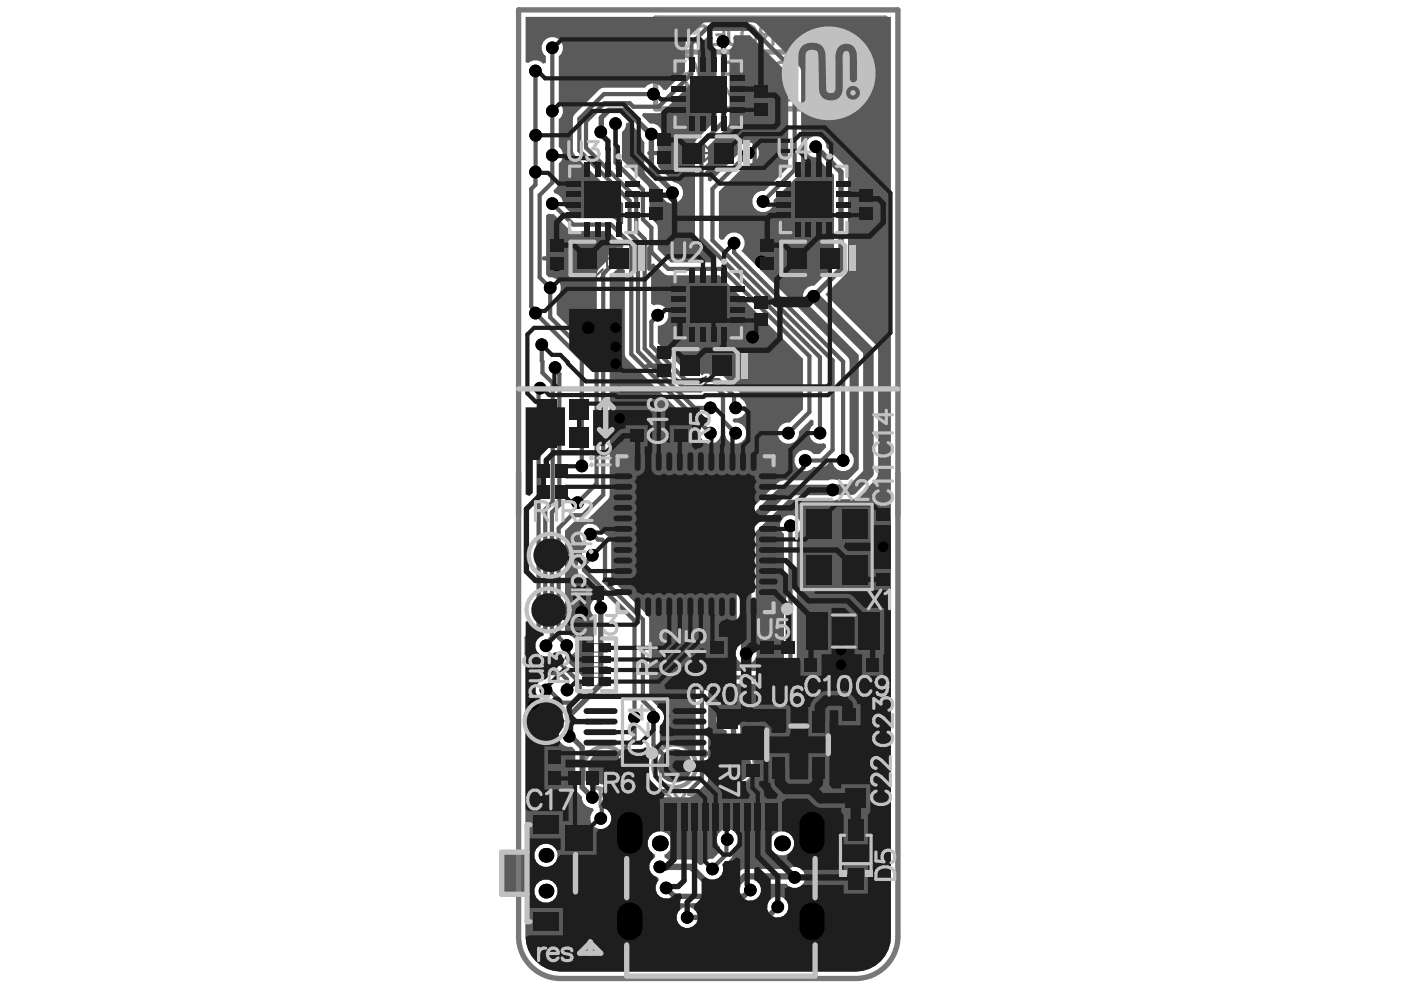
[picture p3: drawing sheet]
<svg xmlns="http://www.w3.org/2000/svg" width="297mm" height="210mm" viewBox="0 0 297 210" stroke-linecap="round" stroke-linejoin="round" font-family="sans-serif">
<g fill="#5a5a5a">
<path d="M106.2 180.6h5.1v9.1h-5.1z"/>
<path d="M181.1 183.8h.7v2.8h-.7z"/>
<path d="M181 175.3h.7v2.7h-.7z"/>
<path d="M179.1 176.3h4.6v.7h-4.6z"/>
</g>
<path d="M137.7 32.5h4.4M139.9 30.2v4.5M160 30.2v4.5M115.3 54.8h4.5M117.5 52.5v4.5M137.7 52.5v4.5M160 54.8h4.5M162.2 52.5v4.5M182.3 52.5v4.5M137.2 77.5h4.5M139.4 75.3v4.5M159.5 75.3v4.5" fill="none" stroke="#5a5a5a" stroke-width=".91"/>
<g fill="none" stroke="#5a5a5a" stroke-width="1.3">
<circle cx="165.4" cy="126.7" r=".67"/>
<circle cx="164.8" cy="165.8" r=".67"/>
</g>
<g fill="none" stroke="#5a5a5a" stroke-width="1.1">
<circle cx="139.9" cy="178.8" r=".56"/>
<circle cx="165.8" cy="178.8" r=".56"/>
<circle cx="115.8" cy="181.3" r=".56"/>
<circle cx="115.8" cy="188.9" r=".56"/>
</g>
<circle cx="149.2" cy="159.8" r=".45" fill="none" stroke="#5a5a5a" stroke-width=".89"/>
<g fill="none" stroke="#5a5a5a" stroke-width=".67">
<circle cx="153.5" cy="11.9" r=".33"/>
<circle cx="131.2" cy="34.2" r=".33"/>
<circle cx="175.9" cy="34.2" r=".33"/>
<circle cx="153.5" cy="56.6" r=".33"/>
</g>
<circle cx="173.4" cy="110.8" r=".8" fill="none" stroke="#5a5a5a" stroke-width="1.6"/>
<path d="M124.2 136.5h4.5v1.8h-4.5zM124.2 139.2h4.5v1.3h-4.5zM124.2 141.4h4.5v1.3h-4.5zM124.2 143.6h4.5v1.8h-4.5z" fill="none" stroke="#5a5a5a" stroke-width=".22"/>
<g fill="none" stroke="#5a5a5a" stroke-width=".45">
<path d="M148.4 32.5h3.6M149.3 30.7l1.8 1.8-1.8 1.7zM150.1 34.8l-1.3 1.3M151 35.2l-1.3 1.3M151.1 30.7v3.5M126 54.8h3.6M126.9 53l1.8 1.8-1.8 1.8zM127.8 57.1l-1.3 1.3M128.7 57.5l-1.3 1.4M128.7 53v3.6M170.7 54.8h3.6M171.6 53l1.8 1.8-1.8 1.8z"/>
<path d="M172.5 57.1l-1.4 1.3M173.4 57.5l-1.4 1.4M173.4 53v3.6M147.9 77.5h3.6M148.8 75.8l1.8 1.7-1.8 1.8zM149.7 79.9l-1.3 1.3M150.6 75.8v3.5M150.6 80.3l-1.4 1.3"/>
</g>
<path d="M109.9 2.1h80.5v196.4a8.9 8.9 0 0 1-9 9h-62.5a8.9 8.9 0 0 1-9-9z" fill="none" stroke="#787878" stroke-width="1.1"/>
<path d="M139 3.9h48.7v19.2h-48.7zM139 11h48.7" fill="none" stroke="#8c8c8c" stroke-width="1.1"/>
<g fill="none" stroke="#8c8c8c" stroke-width=".67">
<path d="M141.8 12.8a.95 .95 0 0 0-.7-.9h-.8a.93 .93 0 0 0-.5 1.5l2.2 2.3h-2.6M143 15.3l.2 .2-.2 .2-.2-.2zM143.8 5.5h2.6M144.6 12.1a1.23 1.23 0 0 1 1.8 .5 3.1 3.1 0 0 1-.4 2.9 1.23 1.23 0 0 1-1.8-.5 3.1 3.1 0 0 1 .4-2.9zM145.1 5.5v4M147.2 13.2l1.1 2.5 1-2.5M147.5 17.6l2.4 4.1M147.5 6.4a1.46 1.46 0 0 1 1.7-.9 1.46 1.46 0 0 1 1.2 1.5 1.83 1.83 0 0 1-1.9 2.5l-.4-.2-.6-.8M151 5.5h2.5v4h-2.5M151 17.6h1.7l.2 1.6a1.26 1.26 0 0 0-1.9-.1 1.26 1.26 0 0 0 .2 1.9 1.26 1.26 0 0 0 1.9-.5M152 7.4h1.5M153.3 17.6l2.4 4.1"/>
<path d="M153.3 13.7a1.21 1.21 0 0 1 1.8-.2 1.21 1.21 0 0 1 0 1.8 1.21 1.21 0 0 1-1.8-.1M153.3 11.9v3.8M154.5 5.5v3l.2 .6a.92 .92 0 0 0 1.5 0l.2-1M155.8 13.2a1.22 1.22 0 0 1 1.5 1.1M157.3 13.2v2.5M157.7 6.1a1.46 1.46 0 0 1 1.7-.6 1.46 1.46 0 0 1 .9 1.5 1.82 1.82 0 0 1-1.9 2.5 2.29 2.29 0 0 1-.7-3.4zM158.3 13.7a1.21 1.21 0 0 1 1.8-.2 1.21 1.21 0 0 1 0 1.8 1.21 1.21 0 0 1-1.8-.1M158.3 13.2v2.5M158.5 17.6h-1.8l1 1.4a1.15 1.15 0 0 0-1.2 1.3 1.15 1.15 0 0 0 1.5 .9l.5-.2 .4-.5M161.5 13.7a1.21 1.21 0 0 1 1.8-.2 1.21 1.21 0 0 1 0 1.8 1.21 1.21 0 0 1-1.8-.1l-.2-.6zM161.9 18.5a.89 .89 0 0 0-.7-.9h-.7a.87 .87 0 0 0-.5 1.4l2.1 2.2h-2.4M162.5 7.4l-1.3 2.1"/>
<path d="M163.4 17.8a1.16 1.16 0 0 1 1.7 .5 2.95 2.95 0 0 1-.4 2.7 1.16 1.16 0 0 1-1.7-.5 2.95 2.95 0 0 1 .4-2.7zM163.9 7.4h-1.7l-.6-.2a.92 .92 0 0 1 0-1.5l.6-.2h1.7v4M166.6 13.7a1.21 1.21 0 0 0-1.7-.2 1.21 1.21 0 0 0 0 1.8 1.21 1.21 0 0 0 1.7-.1M166.6 11.9v3.8M167.4 7.6h-1.7a1.04 1.04 0 0 1-1-1.1 1.04 1.04 0 0 1 1-1h1.7v4M168.3 18.5a.89 .89 0 0 0-.7-.9h-.7a.87 .87 0 0 0-.5 1.4l2 2.2h-2.4M170 13.2a1.22 1.22 0 0 1 1.4 1.1M171.4 5.5v4M171.4 13.2v2.5M171.9 17.6l.2-.1 .1 .1-.1 .2zM172.1 18.8v2.9l.1 .5 .7 .2M172.4 13.7a1.21 1.21 0 0 1 1.8-.2 1.21 1.21 0 0 1 0 1.8 1.21 1.21 0 0 1-1.8-.1l-.2-.6z"/>
<path d="M172.5 6.4a1.46 1.46 0 0 1 1.6-.9 1.46 1.46 0 0 1 1.2 1.5 1.82 1.82 0 0 1-1.9 2.5l-.4-.2-.5-.8M173.5 18.8l1 2.4M175.4 13.7a1.15 1.15 0 0 1 2 0l-.2 .4-1.6 .5-.2 .6a1.15 1.15 0 0 0 2 0M175.6 18.8l-1.1 2.4M176.5 17.6v3.6M177.4 19.3a1.14 1.14 0 0 1 1.7-.1 1.14 1.14 0 0 1 0 1.7 1.14 1.14 0 0 1-1.7-.2M177.4 18.8v2.4M177.5 7.4l-1.3 2.1M178.9 7.4h-1.8l-.5-.2a.92 .92 0 0 1 0-1.5l.5-.2h1.8v4M179.5 5.5h2.5v4h-2.5M179.8 18.8a1.15 1.15 0 0 1 1.4 1.1M180.4 13.9l-.9-.7h-.6l-.3 .2-.2 .5v1.8"/>
<path d="M180.4 13.2v2.5M180.5 7.4h1.5M181.2 18.8v2.4M181.4 13.5a1.14 1.14 0 0 1 1.2-.3 1.14 1.14 0 0 1 .7 1.1h-2.1zM181.8 18.8h1.2M182.5 17.6v2.9l-.2 .5-.6 .2M183.1 9.5v-4l1.5 4 1.5-4v4M183.3 14.3a1.2 1.2 0 0 1-.7 1.3 1.2 1.2 0 0 1-1.4-.4M183.8 17.6v3.6M184.1 13.7a1.15 1.15 0 0 1 2 0l-.1 .4-1.7 .5-.2 .6a1.15 1.15 0 0 0 2 0M184.7 18.8v2.4M186.6 18.8v1.7l-.2 .5-.8 .2-.9-.7"/>
<path d="M144.7 20h2.6l-1.7-2.4v3.6M174.5 21.2a1.37 1.37 0 0 0 1.2 1.2M167.6 160h-2.1l1.1 1.5a1.27 1.27 0 0 0-1.3 1.4 1.27 1.27 0 0 0 1.7 1l.6-.2 .3-.5M172.3 160h-2l1.1 1.5a1.27 1.27 0 0 0-1.3 1.4 1.27 1.27 0 0 0 1.7 1l.5-.2 .4-.5M127.2 169a1.31 1.31 0 0 1 2.3 .3 1.31 1.31 0 0 1-1.5 1.8l-.8-.6M127.2 167.1v4M130.3 168.4l2.1 2.7M132.4 168.4l-2.1 2.7M132.8 168.4a1.28 1.28 0 0 1 1.5 1.2M134.3 168.4v2.7M140 169a1.31 1.31 0 0 1 2.3 .3 1.31 1.31 0 0 1-1.5 1.8l-.8-.6M140 167.1v4"/>
<path d="M143.1 168.4l2.1 2.7M145.2 168.4l-2.1 2.7M145.9 168.4h1.4M146.7 167.1v3.2l-.2 .6-.8 .2M162.1 161.3l1.2 2.6 1.1-2.6M168.8 163.7l.2-.1 .2 .1-.2 .2z"/>
</g>
<g fill="none" stroke="#8c8c8c" stroke-width=".91">
<circle cx="128.3" cy="162.8" r="4.5"/>
<circle cx="143" cy="162.4" r="4.5"/>
<circle cx="155.5" cy="162.4" r="4.5"/>
</g>
<g fill="#5a5a5a">
<path d="M148 9.8l2.3-2.3h.5l.4 .5a2.11 2.11 0 0 0 .7 2.6v14.8l-4.2 4.1-.4 1v20.1l.4 1 3.6 3.5-.2 .5h-8.9l-2.7-2.7-.1-5.1-1.7-1.9-.1-6.2-5.7-5.8v-5.9l.5-.5 .3-.9v-.4l.6-.3 2.6 2.6 .3 1.2 .4 .4 .1 6.5 3.7 3.8a2.27 2.27 0 0 0 1.7 2.7 2.27 2.27 0 0 0 2.7-1.8 2.27 2.27 0 0 0-2-2.6l-3.2-3.3v-5.3a2.23 2.23 0 0 0 .6-2.6 2.23 2.23 0 0 0-2.4-1.3l-1.7-1.7 .2-.5h3.4l.9-.4 7.3-7.4z"/>
<path d="M115.8 45.7l.6-.4 1 .1 3.6 3.5 8 .1 3.2 3.2-.3 .5a2.21 2.21 0 0 0-3 2.4l-2 2-.4 .9v16.5l-.5 .2-8-8v-3.9a2.24 2.24 0 0 0 .8-2.6 2.24 2.24 0 0 0-2.4-1.4l-.6-.6z"/>
<path d="M119.8 112.6l2-2h1.7l.3 .9a2.26 2.26 0 0 0 .1 3.7l.1 1a2.08 2.08 0 0 0-.6 2 2.67 2.67 0 0 0-.6 3.6l4.1 4-.3 1a2.19 2.19 0 0 0-.7 3.8v13.9l-.8 .8-.8-.4-.1-.7-.3-.4-3.8-3.8 .3-.9a2.28 2.28 0 0 0 2-2.6 2.28 2.28 0 0 0-2.6-1.9z"/>
<path d="M125.5 109.2h31.3l.4 .9-.9 1-.1 .8v25.8a2.25 2.25 0 0 0 2 3.1 2.25 2.25 0 0 0 2.1-3.1v-24.9l3.5-3.6h1.6l.4 .9a2.19 2.19 0 0 0 .4 3.2v28l-1 1h-13.7l-1 .4-2.9 3.1-.1 13.5-.8 .3a4.7 4.7 0 0 0-5.7-1.2l-1.1-1.1v-3.4a2.24 2.24 0 0 0-.1-3.7l-2.1-2.2-.1-17.2-8-8.1v-7.7a2.49 2.49 0 0 0-2-1.9l-.2-.3a2.21 2.21 0 0 0-2.5-1.8l-.4-.8z"/>
<path d="M111.4 3.6h77.5v195a7.4 7.4 0 0 1-7.5 7.4h-62.5a7.4 7.4 0 0 1-7.5-7.5v-57.4l.6-.2 2.8 2.8-.1 .6a2.24 2.24 0 0 0-1 2.9 2.24 2.24 0 0 0 2.9 1.2l1.5 1.5 .5 .3 .7 .1 .2 .6-.3 .9v2.7l-.4 .4a2.27 2.27 0 0 0 0 2.5 2.27 2.27 0 0 0 2.4 .9l.7 .8v7.8l.2 .6 .3 .5 1 .9v.6a2.18 2.18 0 0 0 2.2 1.8l.3 .6-.4 .4a2.26 2.26 0 0 0 .5 3 2.26 2.26 0 0 0 3-.2 2.26 2.26 0 0 0 0-3.1v-.6l2.3-2.3h14.8l1-.4 2.7-2.7 .4-.9v-18.2l1.9-1.9 14.2-.1 2.3-2.1 .4-1v-28.5l.5-.6a2.27 2.27 0 0 0-.6-3.1 2.27 2.27 0 0 0-3.1 .5 2.27 2.27 0 0 0 .4 3.2v28l-1 1h-13.7l-1 .4-2.9 3.1-.1 14.2-.6 .1-.3-.5a4.4 4.4 0 0 0-5.6-1.2l-1.1-1.1v-3.4a2.24 2.24 0 0 0-.1-3.7l-2.1-2.2-.1-17.2-8-8.1-.1-8.2-.9-1-1.2-.7a2.26 2.26 0 0 0-3.6-1.4 2.26 2.26 0 0 0 .4 3.9v.6a2.18 2.18 0 0 0-.8 2.3 2.67 2.67 0 0 0-.6 3.6l4.4 4.3-.3 .6a2.24 2.24 0 0 0-1.7 1.6 2.24 2.24 0 0 0 .7 2.3v13.9l-1.1 1.1-.5-.2-.1-1.2-.3-.4-4.3-4.2 .3-.5h.7a2.3 2.3 0 0 0 1.8-2.7 2.3 2.3 0 0 0-2.6-1.8v-22l2-2h1.8l.9-.4 4.4-4.3 .4-1v-46.3l1.6-1.6 1-.1 .6 .4 .1 18.3 15.8 15.9v.8a2.27 2.27 0 0 0 2.6 1.8 2.27 2.27 0 0 0 1.8-2.7l.6-.2 .3 .3v.8a2.27 2.27 0 0 0 2.7 1.8 2.27 2.27 0 0 0 1.8-2.6 2.27 2.27 0 0 0-2.5-1.9l-.4-.4 .3-.5h.8a2.25 2.25 0 0 0 1.8-1.9 2.25 2.25 0 0 0-1.2-2.3l-.1-1.1-.3-.5-3.8-3.6-6.9-.1-6.4-6.4v-3.7h.4a2.26 2.26 0 0 0 1.7-2.9 2.26 2.26 0 0 0-3-1.4l-.5-.4v-8.3l.5-.3 2.1 2.2 1 .4h10.8l17.7 17.7v10.7l-2.8 2.8a2.26 2.26 0 0 0-2.5 2.1 2.26 2.26 0 0 0 2.3 2.4 2.26 2.26 0 0 0 2.2-2.6l2.6-2.5 .5 .2v.8l-.5 .6a2.25 2.25 0 0 0 0 2.6 2.25 2.25 0 0 0 2.6 .7l.5 .4v.5l-1.4 1.5h-1.2a2.26 2.26 0 0 0-3.3-.3 2.26 2.26 0 0 0 0 3.3 2.26 2.26 0 0 0 3.3-.3l2.3-.1 1.2-1 .5 .2a2.27 2.27 0 0 0 3.4 1.5 2.27 2.27 0 0 0 .2-3.8l-.1-19.7-22.8-22.9a2.24 2.24 0 0 0-.3-3.5 2.24 2.24 0 0 0-3.4 1l-.6 .2-.5-.5v-9.8l6-5.9a2.26 2.26 0 0 0 2.5-2.2 2.26 2.26 0 0 0-2.3-2.3 2.26 2.26 0 0 0-2.2 2.6l-5.7 5.7-.6-.2v-7.2l4.2-4.2 .4-1v-15.3l.5-.5 .3-.9-.1-1.2 .4-.5h3.2l8.1 8.1v19.9l-5 5a2.26 2.26 0 0 0-2.6 2.1 2.26 2.26 0 0 0 2.4 2.4 2.26 2.26 0 0 0 2.1-2.6l5.4-5.4 .4-1v-21l-.4-.9-9.3-9.2-10.4-.2-.9 .4-3.5 3.6-.1 6.4-4 4-.6-.1-.2-.3a2.25 2.25 0 0 0-3.6-.1l-9.3 .1-5.6 5.5-.4 1 .1 7.2 10.5 10.7v4.4l-.5 .2-1-1-1-.4h-7.5l-2.8-2.8v-.8a2.27 2.27 0 0 0-1.8-1.8l-.2-.5 1.1-1.2 .1-4.5 .5-.5a2.23 2.23 0 0 0-.5-3.1v-5.8l.5-.5a2.23 2.23 0 0 0-.5-3.1v-9.8l.5-.5a2.27 2.27 0 0 0-.6-3.1 2.27 2.27 0 0 0-3.1 .5 2.27 2.27 0 0 0 .4 3.1v1.4l-.5 .2a2.14 2.14 0 0 0-3.2-.1l-.6-.2zM171.1 29.9a2.24 2.24 0 0 0-.1 2.3 2.24 2.24 0 0 0 2.1 1.1l3.7 3.8v19.3l-4.2 4.2a2.23 2.23 0 0 0-2.3 1.7 2.23 2.23 0 0 0 1.4 2.6l10.4 10.4v24.2l-2.3 2.3-3.7-.1-.5 .1h-9.4l-.7 .2-.7 .4-8 8.1-.5 .6-.1 .8v25.8a2.25 2.25 0 0 0 2 3.1 2.25 2.25 0 0 0 2.1-3.1v-24.9l6.8-6.9h8.5l.5 .2h.9l.6-.3h3l.8-.1 .7-.5 3.5-3.4 .4-.7 .2-.8v-25.9l-.2-.8-.4-.6-10.6-10.6 4.4-4.3 .3-.5 .1-.6v-20.5l-.1-.6-.3-.5-4.2-4.2a2.25 2.25 0 0 0-1.5-2.3 2.25 2.25 0 0 0-2.6 1zM152.2 151.3a2.25 2.25 0 0 0 1.6 3.5l.2 .2v3.1a4.5 4.5 0 0 0-2.1 7 4.5 4.5 0 0 0 7.2 0 4.5 4.5 0 0 0-2.1-7v-3.7l-.1-.6-.6-.7a2.27 2.27 0 0 0-1.3-2.6 2.27 2.27 0 0 0-2.8 .8zM163.2 178.8a2.62 2.62 0 0 0 5.2 0 2.62 2.62 0 0 0-5.2 0zM137.7 177.4a2.55 2.55 0 0 0 1.2 3.8v.6a2.24 2.24 0 0 0-1.3 2.3 2.24 2.24 0 0 0 1.9 1.9l.2 .6a2.22 2.22 0 0 0-.6 2.5 2.22 2.22 0 0 0 2.3 1.4l1 .9 .6 .1h14.7l.5-.1 .7-.5a2.2 2.2 0 0 0 2.3-2.9l.4-.6h5.1a2.27 2.27 0 0 0 3.2 .4 2.27 2.27 0 0 0 .4-3.1 2.27 2.27 0 0 0-3.2-.5h-9.2l-.6 .1-.5 .4-.9 .9h-2.4l-.3-.6 .1-1.2 1.7-1.7a3.4 3.4 0 0 0 .5-2.2 2.26 2.26 0 0 0 .5-3.3 2.26 2.26 0 0 0-3.3-.3 2.26 2.26 0 0 0-.1 3.3v1l-1.4 1.4a2.06 2.06 0 0 0-2.2 1.3l-.6 .1-1.3-1.1-.6-.1h-5l-.6-.4v-.6a2.6 2.6 0 0 0 1-4.1 2.6 2.6 0 0 0-4.2 .3zM113.3 181.3a2.5 2.5 0 0 0 5 0 2.5 2.5 0 0 0-5 0zM113.3 188.9a2.5 2.5 0 0 0 5 0 2.5 2.5 0 0 0-5 0zM144.4 192.6a2.26 2.26 0 0 0-.4 3.4 2.26 2.26 0 0 0 3.4 0h15.3l.5-.1 .5-.3 1.1-1.1a2.25 2.25 0 0 0 2.4-2.2 2.25 2.25 0 0 0-2.3-2.3 2.25 2.25 0 0 0-2.2 2.4l-.6 .6h-14.7a2.19 2.19 0 0 0-3-.4z"/>
<path d="M111.4 141.5l.9-.3 2.2 2.2v.9a2.3 2.3 0 0 0-.8 3 2.3 2.3 0 0 0 2.9 1.1l1.5 1.5 .8 .4a1.3 1.3 0 0 1 .3 1.5v2.7a2.24 2.24 0 0 0-.5 2.7 2.24 2.24 0 0 0 2.5 1.1l.7 .8 .2 8.4 1.3 1.4a2.18 2.18 0 0 0 1.8 2.4l.4 .9a2.26 2.26 0 0 0 .3 3.1 2.26 2.26 0 0 0 3.1-.2 2.26 2.26 0 0 0 0-3.1v-.6l2.3-2.3 15.4-.1 3.1-3 .4-.9v-2.1h.9a4.5 4.5 0 0 0 7.2 2.9 4.5 4.5 0 0 0-1.3-7.8v-3.7l-.1-.6-.6-.7a2.27 2.27 0 0 0-1.8-2.8 2.27 2.27 0 0 0-2.7 1.9 2.27 2.27 0 0 0 2 2.6l.2 .2v3.1a4.4 4.4 0 0 0-2.9 3.7l-.9-.1v-14.8l1.9-1.9 14.2-.1 2.6-2.5 .1-29.1a2.2 2.2 0 0 0 .4-3.2l.4-.9h19.1v89.3a7.4 7.4 0 0 1-7.5 7.5h-62.5a7.4 7.4 0 0 1-7.5-7.5zM163.2 178.8a2.62 2.62 0 0 0 5.2 0 2.62 2.62 0 0 0-5.2 0zM137.7 177.4a2.61 2.61 0 0 0 .8 3.6v1a2.22 2.22 0 0 0-.9 2.2 2.22 2.22 0 0 0 1.6 1.7l.2 1a2.23 2.23 0 0 0-.2 2.4 2.23 2.23 0 0 0 2.2 1.2l1 .9 2.3 .1 .2 .9a2.24 2.24 0 0 0-1.1 3.4 2.24 2.24 0 0 0 3.6 .2h15.3l.5-.1 .5-.3 1.1-1.1a2.25 2.25 0 0 0 2.4-2.2 2.25 2.25 0 0 0-2.3-2.3 2.25 2.25 0 0 0-2.2 2.4l-.6 .6h-14.7l-.9-.6 .2-.9h11l.5-.1 .7-.5a2.23 2.23 0 0 0 2.4-2.6l.6-.9h4.8a2.27 2.27 0 0 0 3.2 .4 2.27 2.27 0 0 0 .4-3.1 2.27 2.27 0 0 0-3.2-.5h-9.2l-.6 .1-.5 .4-.9 .9h-2l-.6-.9v-.9l1.7-1.7a3.4 3.4 0 0 0 .5-2.2 2.26 2.26 0 0 0 .5-3.3 2.26 2.26 0 0 0-3.3-.3 2.26 2.26 0 0 0-.1 3.3v1l-1.4 1.4h-.6l-.8 .4-.6 .6-1.1 .2-1-.9-.6-.1h-4.9l-.3-1.2a2.62 2.62 0 0 0 .4-4 2.62 2.62 0 0 0-4 .4zM113.3 181.3a2.5 2.5 0 0 0 5 0 2.5 2.5 0 0 0-5 0zM113.3 188.9a2.5 2.5 0 0 0 5 0 2.5 2.5 0 0 0-5 0z"/>
</g>
<g fill="none" stroke="#5a5a5a" stroke-width=".89">
<path d="M113.5 15v24.2l-.9 .9v24.9l1.3 1.2v.5l9.5 9.5v22.6M117.1 10.1v28.6l-2.7 2.7v17.4l2.3 2.2v6.3l9.8 9.8v25.4l-4 4.1M138.5 20h-10.4l-5.3 5.2v6.7l10.7 10.7v6.9l1.8 1.8v23.2l12 12h3.3M153.3 8.8v17.1l-4.6 4.6v20.1l25.1 25.1v16.1M113.5 28.7h.1M113.5 36.4v.1M130.5 26.2v8.2l5.8 5.8v6.3l1.8 1.8v5.1l3.6 3.6h11.4l18.5 18.5v11.9l-4.5 4.4M158.7 32.5l-7.6 7.5v11l25.4 25.4v19l-2.2 2.2h-3.6M117.1 43.2l4.5 4.4h8l4.3 4.3v23.2l16.7 16.7M118 56.1l6.7 6.7v6.7M131.2 54.8l-3.3 3.2v46.9l-4.3 4.3h-2.4l-2.8 2.8v23.1l1.8 1.8M155.6 51.6h.1"/>
<path d="M155.6 51.6v1.9l23.2 23.2v20.9M161.8 42.7l6.7-6.7v-21l-9-8.9h-9.8l-3.1 3.1v6.5l-6.9 6.9h-5.4l-.8-.7h-5.4l-3.9 3.9v5.5l10.7 10.7v6.9l1.8 1.8v23.2l8.1 8.1h6.9l1.6 1.6v5.6l2.7 2.6M114.9 73.1l.1 5.9 2.2 2.2v25.3l-1.6 1.5v25.3l-2.5 2.5v2.2l2.7 2.8h3.1l4 3.9v2.7l-1.6 1.6h-2.2l-2.3-2.4h-.7l-.3-.3M117.7 77.9v.5l.9 .9v27.7l-1.6 1.6v26.6l-1.2 1.2v.5M139.4 66.8l-1.3 1.4v5.1l7.3 7.3h6.9l3.3 3.3v2.2l.4 .4M114.5 82.3l-.3 .3v50.1l-2.5 2.5v3.4l4.1 4.1h3.1l1.3 1.4v2.2M125.1 113.3h.5l1.2 1.1h.8l.7 .6v8.3l8 8.1v17.1l2.2 2.3v7.1l4.5 4.5M125.6 117.7v.2l-1.8 1.8v1.2l10.7 10.7v25l-6.2 6.2M167.6 111.5v30.3l-1.8 1.8h-14.3l-2.7 2.7v18.8l-2.7 2.6h-15.4l-3.1 3.2v2.4l-.2 .2M154.2 178l-.2 .2v2.9l-2.9 3v.1"/>
</g>
<path d="M127.4 28l.1-.1v-3l1.5-1.5h3.9l5 5h.2v7.6l4.5 4.5v.4M173 31.1l5.3 5.4v20.5l-5.8 5.8M127.4 128.9v16.2l-6.7 6.7v4.3h.4l2.3 2.4v8.4l2.2 2.2M154.1 152.5v.5l1.4 1.4v8M141.2 188.3l1.8 1.8h14.7l1.4-1.4M164.9 192.3l-2.2 2.2h-17" fill="none" stroke="#5a5a5a" stroke-width="1.1"/>
<path d="M139.9 183.8h6.6l3.4 3.4h6.7l1.3-1.4h10.4l.2 .2" fill="none" stroke="#5a5a5a" stroke-width="1.3"/>
<path d="M172.5 62.8l11.6 11.6v25.9l-3.5 3.5-14.4 .1-8 8v26.7" fill="none" stroke="#5a5a5a" stroke-width="2.2"/>
<g fill="#000">
<circle cx="113.5" cy="15" r="1.34"/>
<circle cx="117.1" cy="10.1" r="1.34"/>
<circle cx="138.5" cy="20" r="1.34"/>
<circle cx="150.2" cy="20" r="1.12"/>
<circle cx="153.3" cy="8.8" r="1.34"/>
<circle cx="113.5" cy="36.5" r="1.34"/>
<circle cx="113.6" cy="28.7" r="1.34"/>
<circle cx="117.1" cy="32.9" r="1.34"/>
<circle cx="117.1" cy="23.5" r="1.34"/>
<circle cx="127.4" cy="28" r="1.34"/>
<circle cx="130.5" cy="26.2" r="1.34"/>
<circle cx="138.1" cy="28.4" r="1.34"/>
<circle cx="140.8" cy="33.5" r="1.12"/>
<circle cx="158.7" cy="32.5" r="1.34"/>
<circle cx="173" cy="31.1" r="1.34"/>
<circle cx="117.1" cy="43.2" r="1.34"/>
<circle cx="118" cy="56.1" r="1.34"/>
<circle cx="128.3" cy="42.3" r="1.12"/>
<circle cx="131.2" cy="54.8" r="1.34"/>
<circle cx="139" cy="45.4" r="1.34"/>
<circle cx="142.6" cy="40.9" r="1.34"/>
<circle cx="155.6" cy="51.6" r="1.34"/>
<circle cx="161.4" cy="55.6" r="1.34"/>
<circle cx="161.8" cy="42.7" r="1.34"/>
<circle cx="172.5" cy="42.3" r="1.12"/>
<circle cx="113.5" cy="66.4" r="1.34"/>
<circle cx="114.9" cy="73.1" r="1.34"/>
<circle cx="116.7" cy="61" r="1.34"/>
<circle cx="117.7" cy="77.9" r="1.34"/>
<circle cx="124.7" cy="69.5" r="1.34"/>
<circle cx="130.5" cy="73.5" r="1.12"/>
<circle cx="130.5" cy="69.5" r="1.12"/>
<circle cx="130.5" cy="77.1" r="1.12"/>
<circle cx="139.4" cy="66.8" r="1.34"/>
<circle cx="150.2" cy="64.6" r="1.12"/>
<circle cx="159.5" cy="71.5" r="1.34"/>
<circle cx="172.5" cy="62.8" r="1.34"/>
<circle cx="114.5" cy="82.3" r="1.34"/>
<circle cx="123.4" cy="98.8" r="1.34"/>
<circle cx="131.4" cy="88.7" r="1.12"/>
<circle cx="144.1" cy="88.8" r="1.12"/>
<circle cx="150.6" cy="91.8" r="1.34"/>
<circle cx="150.6" cy="86.5" r="1.34"/>
<circle cx="156" cy="91.8" r="1.34"/>
<circle cx="156" cy="86.5" r="1.34"/>
<circle cx="167.1" cy="91.8" r="1.34"/>
<circle cx="170.7" cy="97.6" r="1.34"/>
<circle cx="173.8" cy="91.8" r="1.34"/>
<circle cx="178.8" cy="97.6" r="1.34"/>
<circle cx="122.5" cy="106.6" r="1.34"/>
<circle cx="125.1" cy="113.3" r="1.34"/>
<circle cx="125.6" cy="117.7" r="1.34"/>
<circle cx="142.5" cy="108.2" r="1.12"/>
<circle cx="142.6" cy="117.7" r="1.12"/>
<circle cx="142.6" cy="112.8" r="1.12"/>
<circle cx="147.5" cy="117.7" r="1.12"/>
<circle cx="147.5" cy="113.3" r="1.12"/>
<circle cx="147.5" cy="108.4" r="1.12"/>
<circle cx="152.4" cy="117.7" r="1.12"/>
<circle cx="152.4" cy="113.3" r="1.12"/>
<circle cx="152.4" cy="108.4" r="1.12"/>
<circle cx="167.6" cy="111.5" r="1.34"/>
<circle cx="176.5" cy="103.9" r="1.34"/>
<circle cx="187.2" cy="115.9" r="1.12"/>
<circle cx="115.8" cy="136.9" r="1.34"/>
<circle cx="120.2" cy="136.9" r="1.34"/>
<circle cx="123.4" cy="129.8" r="1.34"/>
<circle cx="127.4" cy="128.9" r="1.34"/>
<circle cx="158.2" cy="138.6" r="1.34"/>
<circle cx="178.3" cy="137.8" r="1.12"/>
<circle cx="113.1" cy="149.4" r="1.12"/>
<circle cx="115.8" cy="146.3" r="1.34"/>
<circle cx="120.2" cy="146.3" r="1.34"/>
<circle cx="120.7" cy="156.1" r="1.34"/>
<circle cx="134.5" cy="152.1" r="1.34"/>
<circle cx="138.5" cy="152.1" r="1.34"/>
<circle cx="154.1" cy="152.6" r="1.34"/>
<circle cx="178.3" cy="140.9" r="1.12"/>
<circle cx="125.6" cy="169.1" r="1.34"/>
<circle cx="127.4" cy="173.5" r="1.34"/>
<circle cx="139.9" cy="178.8" r="1.67"/>
<circle cx="154.2" cy="178" r="1.34"/>
<circle cx="165.8" cy="178.8" r="1.67"/>
<circle cx="115.8" cy="188.9" r="1.56"/>
<circle cx="115.8" cy="181.3" r="1.56"/>
<circle cx="139.9" cy="183.8" r="1.34"/>
<circle cx="141.2" cy="188.3" r="1.34"/>
<circle cx="145.7" cy="194.5" r="1.34"/>
<circle cx="151.1" cy="184.2" r="1.34"/>
<circle cx="159.1" cy="188.7" r="1.34"/>
<circle cx="164.9" cy="192.3" r="1.34"/>
<circle cx="168.5" cy="186" r="1.34"/>
</g>
<path d="M133.5 174.8v3.6M172.2 174.8v3.6M133.5 194v2.7M172.2 194v2.7" fill="none" stroke="#000" stroke-width="5.3"/>
<g fill="#5a5a5a">
<circle cx="155.5" cy="162.4" r="3.6"/>
<circle cx="143" cy="162.4" r="3.6"/>
<circle cx="128.3" cy="162.8" r="3.6"/>
</g>
<g fill="#1e1e1e">
<path d="M179.2 115h5.6l.1-3.6h4v9.2h-4l-.1-3.8h-5l-.9-.9z"/>
<path d="M141.7 86.4h6.7a2.16 2.16 0 0 0 1.8 2.3l.3 .4-.3 .5a2.24 2.24 0 0 0-1.8 1.6 2.24 2.24 0 0 0 .7 2.3l-.1 1.1-.4 .3-.6 .1-.5 .4-.8-.8v-4.4h-4.7v3.7l-.8-.2-.2-.3v-6.3z"/>
<path d="M125.7 86.9h11.8l.8 .8v8.1l-.2 .7v2.7a1.58 1.58 0 0 0 1 1.5 1.58 1.58 0 0 0 1.7-.4 1.6 1.6 0 0 0 2.2 0 1.6 1.6 0 0 0 2.3 0 1.58 1.58 0 0 0 2.2 .1 1.64 1.64 0 0 0 2.2-.1 1.6 1.6 0 0 0 2.3 0 1.6 1.6 0 0 0 2.2 0 1.6 1.6 0 0 0 2.2 0 1.6 1.6 0 0 0 2.3 0l1.3 .7 .1 .6 .3 .5a1.66 1.66 0 0 0 0 2.3 1.6 1.6 0 0 0 0 2.2 1.55 1.55 0 0 0-.3 1.7 1.55 1.55 0 0 0 1.4 .9h4l.3 .9-.9 .6-3.4-.1a1.57 1.57 0 0 0-1.4 1 1.57 1.57 0 0 0 .3 1.7 1.6 1.6 0 0 0 0 2.2 1.6 1.6 0 0 0 0 2.2 1.6 1.6 0 0 0 0 2.3 1.6 1.6 0 0 0 0 2.2 1.6 1.6 0 0 0 0 2.2l-.3 .6-.1 .5a1.87 1.87 0 0 0-1.8 1.8l.1 8.4-.9 .8a2.13 2.13 0 0 0-1.2 3v9.9h-3.2l-3.3-3.1-8.6-.2-.3-.8 7.9-7.9 .9 .4v1.7h4.7v-4.5h-1.9v-2.6l.7-.8 .6-.1 .5-.4a1.58 1.58 0 0 0 1.7 .4 1.58 1.58 0 0 0 1-1.5v-2.7a1.57 1.57 0 0 0-1-1.5 1.57 1.57 0 0 0-1.7 .4 1.6 1.6 0 0 0-2.3 0 1.6 1.6 0 0 0-2.2 0 1.59 1.59 0 0 0-2.2 0 1.6 1.6 0 0 0-2.3 0 1.6 1.6 0 0 0-2.2 0 1.6 1.6 0 0 0-2.2 0 1.6 1.6 0 0 0-2.3 0 1.6 1.6 0 0 0-2.2 0l-1.3-.7a1.55 1.55 0 0 0-1.5-1.5h-2.8l-.8 .3h-1.1v-.9l-1.2-.1 .5-.9 5.4 .2a1.57 1.57 0 0 0 1.4-1 1.57 1.57 0 0 0-.3-1.7 1.6 1.6 0 0 0 0-2.2 1.6 1.6 0 0 0 0-2.2 1.59 1.59 0 0 0 0-2.3 1.6 1.6 0 0 0 0-2.2 1.6 1.6 0 0 0 0-2.2 1.6 1.6 0 0 0 0-2.3 1.6 1.6 0 0 0 0-2.2 1.6 1.6 0 0 0 0-2.2l.3-.5 .1-.6a1.87 1.87 0 0 0 1.7-1.8v-4.6h.6v-4.4h-4.7v.7a2.27 2.27 0 0 0-2.3 1.2l-2.4 2.4h-2.2z"/>
<path d="M111.4 131.8l.9-.2a4 4 0 0 0 2.5 2l.5 1a2.27 2.27 0 0 0-1.5 3.4 2.27 2.27 0 0 0 3.6 .4l.5-.2 .6 .2 .7 .5v.3l.5 .7-.4 .8-.7 .4-3 3a2.25 2.25 0 0 0-1.9 3.2 2.25 2.25 0 0 0 3.7 .5 1.19 1.19 0 0 1 1.6 .5l.3 1a6 6 0 0 0 0 2.9l.4 .6-.2 .8v.6a2.24 2.24 0 0 0-.7 3.2l-.4 .8h-3v9.2h5.1v6.7h-1.2v-2.1h-7.1l-.8-.4z"/>
<path d="M111.4 86.4h8.4v8.1h-2.4a4.3 4.3 0 0 0-3.1 3h-1.3v7l-.7 .7-.9-.4z"/>
<path d="M120.7 65.5h11.1v13.4h-6.2l-4.9-4.9z"/>
<path d="M152 150.3h14.7v4.9h-3.1v-.9l-1.4-1.3h-4.9l-1.3 1.3h-4z"/>
<path d="M185.9 111.5h2.7v8.5h-2.7z"/>
<path d="M119.9 161.1l10.4 .1a1.55 1.55 0 0 0 1.6-1.5l.7-.9 3.8-.1a.84 .84 0 0 1 1.2 .2l.1 6.2 3.2 3.4-.3 .9h-.7v6.9a2.58 2.58 0 0 0-2.5 1.8 2.58 2.58 0 0 0 1.1 2.9v1a2.22 2.22 0 0 0-.9 2.2 2.22 2.22 0 0 0 1.6 1.7l.2 1a2.26 2.26 0 0 0 .5 3.2 2.26 2.26 0 0 0 3.3-.6l1.1-.1 .3 .8-.3 .5-.1 .6v1.5a2.25 2.25 0 0 0-.1 3.3 2.25 2.25 0 0 0 3.2 0 2.25 2.25 0 0 0-.1-3.3v-.9l1.4-1.6 .1-3.9 .9-.4a2.23 2.23 0 0 0 2.8 .1 2.23 2.23 0 0 0 .7-2.7l.6-.8a2.18 2.18 0 0 0 2.4-.8l.8 .3 .1 5.8a2.25 2.25 0 0 0 1.3 2.9 2.25 2.25 0 0 0 2.9-1.3 2.25 2.25 0 0 0-1.3-2.9v-2.5l.8-.4 2.7 2.7v4.2a2.25 2.25 0 0 0-.1 3.3 2.25 2.25 0 0 0 3.2 0 2.25 2.25 0 0 0-.1-3.3v-2.2l.9-.4a2.14 2.14 0 0 0 2.7-.4h8.9v1.9h5.1v-6.3h-5.1v1.2h-8.9l-.3-.3-.8-.3h-.4l-1.7-1.7 .2-1a2.56 2.56 0 0 0 1.3-2.9 2.56 2.56 0 0 0-2.5-1.9v-6.2l.9-.8h4.5l1.4 1.4 .6 .4 .8 .2h4.4v.9l.5 .6v6.2h5.1v-6.2l.5-.6v-5.9h-6.1v.9h-1.9l-.7-.8 .1-6.7h-4.5l-.1 5.4-.1 .1-3.8-.1v-5.4h-4.5v6.2h.4a3 3 0 0 0 1.7 2.6l-.4 .9h-1.9l-.7-.6a2.14 2.14 0 0 0-1.1-2.3l.1-.9h.9v-4.5h-4.7v4.5h1a2.48 2.48 0 0 0 .8 2.9l-.3 .9h-5.6l-.1-1.5-.3-.5-3.8-3.6-5.3-.1-1-1v-.7l.6-.8h6a1.57 1.57 0 0 0 1.4-.9 1.57 1.57 0 0 0-.3-1.7 1.55 1.55 0 0 0 .3-1.7 1.55 1.55 0 0 0-1.4-1h-6l-.7 .2h-2.1l-.6-.8 .1-1.4a2.21 2.21 0 0 0-.5-3.9l.1-.9h1.9l.5 .9a1.53 1.53 0 0 0 .2 1.9 1.55 1.55 0 0 0-.3 1.7 1.55 1.55 0 0 0 1.4 .9h6l.6-.1a.89 .89 0 0 1 1.3 .2v.9h6.2v-1.2l.4-.4h4.2l.8 .8 .2 1.4h4.5l.2-.9v-4.9a.91 .91 0 0 0-.9-.9h-6.4v-9.9h9.2l.2 .8v3h4.5v-4.6h2.1v-9.8h2.8l2.1 2.1v7.7h1.6v4.6h4.4v-4.6h.3v-9.8h-4.2l-3-2.9-7.6-.1v-.1l.4-.9h11.7l.1 .2h4v73.4a7.4 7.4 0 0 1-7.5 7.5h-62.5a7.4 7.4 0 0 1-7.5-7.3l.8-.4h7.1v-5.8h-7.1l-.8-.4v-14l.8-.3h6.7v2.3l-.9 .2a2.49 2.49 0 0 0-4-.7 2.49 2.49 0 0 0 .6 4 2.49 2.49 0 0 0 3.6-1.8l.7-.6h7.6v-4.7l.4-.7a2.27 2.27 0 0 0 2.7-1.8 2.27 2.27 0 0 0-1.8-2.7l-.4-.9a2.06 2.06 0 0 0 .3-2.1l.2-.9v-4.7h-8zM172.4 148.4l-.4 .7-.2 .8h-.4v6.2h4.5l.1-5.5h1.7l.1 3.2h4.6v-4.5h-.6a3.8 3.8 0 0 0-3-2.8h-3.6l-.8 .1-.7 .5zM113.3 188.9a2.5 2.5 0 0 0 5 0 2.5 2.5 0 0 0-5 0z"/>
</g>
<path d="M122.8 86.9l1.3-1.3h14l1.6 1.5v10.8M150.6 86.5l.4 .3h.9l1.4 1.4M156 86.5l.1 .1h1.7l.9 .8v6l-1.2 1.1M161.3 91.8l-.9 .9v3.1l-.6 .6v1.5" fill="none" stroke="#1e1e1e" stroke-width=".89"/>
<path d="M135 92.4h-2.8l-3.6 3.6h-11.2" fill="none" stroke="#1e1e1e" stroke-width="1.1"/>
<circle cx="131.4" cy="93.2" r=".57" fill="#1e1e1e"/>
<path d="M127.6 51.4h13.8M128.9 48.6v2.8M165.4 71.7l-2.6 2.6h-10.3M117.4 96l-1.6 1.6v1.5l-.6 .7v4.5" fill="none" stroke="#1e1e1e" stroke-width="1.1"/>
<path d="M172.5 62.8l-1.3 1.2h-6.5" fill="none" stroke="#1e1e1e" stroke-width="2.2"/>
<path d="M131.6 23.5h-6l-5.1 5.2M174.1 28.4l2.1 2.2v3M159.5 71.3v.2" fill="none" stroke="#1e1e1e" stroke-width=".89"/>
<circle cx="117.1" cy="23.5" r=".45" fill="#1e1e1e"/>
<g fill="none" stroke="#1e1e1e" stroke-width=".89">
<path d="M132.2 22.1h-13.7l-1.4 1.4M150.7 37h-5.8l-.8 .9h-5.1M162 35.6h-17.7l-.8 .9h-3.9M139 45.2v.2M117.7 77.9l-.2 .2v3.5l.8 .7M124.7 69.5h-11.5l-1.4 1.4v12.5l1.8 1.8h.7l1.6 1.7M130.5 77.1l1.5 1.5 8.8-.1M114.5 82.3h.5l1.4 1.5h14M149.5 169.3v13.4l1.6 1.5M151.5 176.9h.1M151.7 173.2l-.2 .2v5.9l1.9 1.9h1.4l2.1-2.1v-2.2l-.5-.5v-3l-.2-.2M154 173.2l.1 .1v4.6l.1 .1"/>
<path d="M159.5 163.4v3.6l1.2 1.2v5"/>
</g>
<path d="M127.4 28v.4l1.5 1.5v6.1M142.6 40.9l.3 .3v1.4l.1 .1v7.2M143 46.3h19.7M154.1 152.5h.1M125.7 165.1l-.1 4M145 173.2v13.5l-1.2 1.3h-2.3l-.3 .3M147.3 173.2v16.5l-1.6 1.6v3.2M158.4 174.8v12.8l.7 .7v.4M160.7 173.2v8.4l4.2 4.2v6.5" fill="none" stroke="#1e1e1e" stroke-width="1.1"/>
<path d="M142.8 173.2v9l-1.7 1.7-1.2-.1M162.9 173.2v1.3h.2l-.2 .1v5.9l5.6 5.5h12.6l.3 .4" fill="none" stroke="#1e1e1e" stroke-width="1.3"/>
<circle cx="118" cy="56.1" r=".45" fill="#1e1e1e"/>
<g fill="none" stroke="#1e1e1e" stroke-width=".89">
<path d="M119.1 8.3h29.3l.6 .6v4.8M138.5 20h.5l1.1 1.1M113.6 28.7h6.9M130.5 26.2v4.5l.5 .5v4.6l.2 .2M131.6 23.5l2.4 2.4v6.9l5 5.1M132.2 22.1l3.2 3.2v7l4.2 4.2M150.7 37l1.9 1.9h13.6M153.6 32.3l4-3.9h7.9l1.5-1.4h7.9l13.9 13.9v29.7l-13.3 13.2h-26M162 35.6l3.6-3.6h3.8l2 2.1v1.9M174.1 28.4h-4.4l-1.4 1.5h-7l-2.6 2.6M176.2 33.6l-.3 .3v2.1M118 55.8v.3"/>
<path d="M141.7 54.3h6.2l1.1 1.1v2.9M161.4 55.6l.3 .2h1M161.8 42.7h.5l.6 .7h3.3M175.9 54.8v26.6l-.5 .5h-25.9M156.5 67.9h4.6M161.1 67.9l-.8 .8v1.8l-.8 .8M161.3 67.8l-.2 .1M123.4 98.8l-3.5 .1-.9 1M170.7 97.6l-.3 .4v1.1l-4.2 4.1h-3.3M178.8 97.6h-3.5l-7.8 7.8h-4.6M116.7 117.7l.6 .7h5.1l2.7 2.7h7M132.1 112.2h-3.8l-.8 .7h-2l-.4 .4"/>
<path d="M132.1 114.4h-3.2l-3.3 3.3M122.8 125.8l.6 .5v3.5M135.2 131.9l-.5 .6h-13.6"/>
</g>
<g fill="none" stroke="#1e1e1e" stroke-width="1.1">
<path d="M151.3 13.7v-3l-.8-.7v-4.1l.7-.7h7l3.1 3.1v11.1l.8 .8h2.1l.7 .6v5.4l-.7 .7h-7.2l-1.9 1.9h-4.8l-3.6 3.7M138.1 28.4h.4l.5 .5h1l.8 .8M173 31.1v.4l.6 .7v3.8M127.6 51.4l-3.2 3.3M138.8 41.2l.2 .2h2.7l1.3 1.3M141.4 51.4l1.6-1.5h3.6l4.7 4.7v3.7M166.2 45.7h-2.9l-.6 .6v5.7M169.1 54.8l-4.4 4.5v4.7M173.6 50.2h1.6M183.7 41.4l.7 .8h1.8l1 1v4l-2.8 2.9h-9.2M161.3 64h3.4M164.7 64l.7 .7v7"/>
<path d="M115.2 104.3l-3.6 3.6v13.3l1.9 1.9h10.9l1.4 1.4v.5l1.3 1.2v2.4l.3 .3M176.5 103.9h-4.9l-3.8 3.8h-4.9M159.8 137.3h2.9"/>
</g>
<path d="M159.5 137.3h.3" fill="none" stroke="#1e1e1e" stroke-width="2.2"/>
<circle cx="159.8" cy="137.3" r=".57" fill="#1e1e1e"/>
<path d="M159.8 128.7v8.6M120.7 149.9v1.8l1.1 1.1-.8 .8v2.2l-.3 .3M122 153h5.3" fill="none" stroke="#1e1e1e" stroke-width="1.1"/>
<path d="M159.5 137.3l-1.3 1.3v11.7l1.3 1.4" fill="none" stroke="#1e1e1e" stroke-width="2.2"/>
<path d="M134.5 152.1v1.8l-1.3 1.3h-5.9M138.5 152.1v2.7l-2.6 2.7h-8.6M146.2 157.5h-5.9l-1.3 1.3v5.8l3.1 3.1h5.8M146.2 159.7h-4.4l-.6 .5v3.1l1.8 1.8h5.4l3.3 3.3v4.8" fill="none" stroke="#1e1e1e" stroke-width=".89"/>
<circle cx="127.3" cy="153" r=".57" fill="#1e1e1e"/>
<g fill="none" stroke="#1e1e1e" stroke-width="1.1">
<path d="M143.9 23.3h-2.5l-.6 .7v5.7h3.2l2.7 2.6M121.5 45.6l-2 .1-1.5 1.5v4.8h3.7l2.7 2.8M162.7 52h3.7l2.7 2.7M166.2 45.6v.1M169.1 54.7v.1M173.6 50.2l-4.5 4.5M175.2 50.1v.1M140.8 74.8h2.8l2.7 2.6M143.9 67.9l.3 .1v3.5l-3.3 3.3M146.3 77.4v.1M153.5 70.9v2.5l-1 .9h-3.1l-3.1 3.1M132.1 125.5h-1.4l-.3 .3h-3.8"/>
<path d="M162.7 137.3h4.4M120.7 149.9l2.2-2.3h26.3l4.9 4.9"/>
</g>
<g fill="none" stroke="#1e1e1e" stroke-width=".89">
<path d="M113.5 15h.5l1.6 1.6h28.3M119.1 8.3l-1.8 1.8h-.2M150.2 20l3.3 3.3M153.3 8.8l.2 .2v4.7M113.5 36.5l.2 .2h2.5l2.3 2.2h3M117.1 32.9l.2 .2h2.5l.4 .4h5.3l.6 .6v.4l.6 .6v.9M140.1 21.1h3.8M151.3 21.1v5.1M153.5 23.3v2.9M153.6 32.3v.2M161.3 23.2l-.1 .1h-7.7M117.1 43.2l.1 .1h4.2l.1 .1"/>
<path d="M127.8 42.3l3.4 3.3M131.2 54.8h.1M131.2 45.6h7.3M131.2 45.6v3M141.7 54.3l-4.9 4.9h-18.1l-1.8 1.8h-.2M155.6 51.6l-2.1 2.1v4.6M172.5 42.3l3.4 3.3h7.3l.5-.4M114.9 73.1l2.1 2.1h1.8l1.6 1.6v.2l3.8 3.9h24.4l.4-.4h1.3l2.9-3M143.9 65.7h-2.9l-1.1 1.1h-.5M143.9 61.2h-23.7l-4.7 4.7h-1l-.5 .5h-.5M150.2 64.6l3.3 3.3h3M151.3 65.7v5.2"/>
<path d="M119 99.9l1.1 1.1h12M130.4 83.8l.4 .4h18.3l.4-.4M137.4 97.9v5.3l14.6 14.5h.4l5.1 5.2v5.8M144.1 92.9v5M149.5 81.9l-1 .9h-16.7l-.4-.5M150.6 91.8l.2 .3v5.8M153.3 88.2v6.1l-.2 .2v3.4M156 91.8v.5l-.7 .7v4.9M157.5 94.5v3.4M161.3 91.8h5.8M173.8 91.8h-2.6l-3.6 3.6v4.5l-1.1 1.1h-3.6M119 104.3l1.8 1.9h1.3l.4 .4"/>
<path d="M162.9 109.9h-12.1l-7.8 7.8h-.4l-5.6 5.6h-4.9M167.6 111.5h-.5l-.7 .7h-3.5M115.8 136.9l2.6-2.7h4.2l1.3 1.3v1.4l.5 .5h.3M116.2 129.3h1.7l3.2 3.2M120.2 136.9l.3 .3v1.5l1.1 1.1h3.1M135.2 128.7v3.2M118.6 159.7h8.7M124.7 142.1h-5.1l-3.8 3.8v.4M124.7 144.5h-2.6l-1.9 1.8M117.7 165.1h4.2v11.8l.8 .8h.2l4.1-4.2h.4"/>
</g>
<path d="M180.1 151.5l-.3-.2v-1.8l-1-1h-3.6l-1.4 1.3v3l-.2 .2M165.1 162.8l.3 .2v3l1.3 1.3h5.4M172.1 167.3l1.9 1.9h7.4v6.7M173.6 162.8l-.2 .2v2.9l-1.3 1.4" fill="none" stroke="#1e1e1e" stroke-width="2.2"/>
<circle cx="117.7" cy="160.6" r=".45" fill="#1e1e1e"/>
<path d="M122.8 86.9v5.8M132.1 103.2h-12.1l-1 1.1M187.2 109.1l-2.3-2.2h-7.6l-3.7 3.7v.9l-2.9 2.9h-7.8M141.9 128.7v7.6l-1.1 1.1h-12.5M144.1 128.7v7.3l-3.8 3.8h-12M146.4 128.7v7.1l-6.3 6.3h-11.8M148.6 128.7v6.9l-9 8.9h-11.3M150.8 128.7v1.4l.3 .3v6.9M118.6 159.7l-.9 .9M147.9 167.7l1.6 1.6" fill="none" stroke="#1e1e1e" stroke-width=".89"/>
<path d="M156.5 18.8l4.3 .1 .5 .5M134.1 41.2h4.7M178.8 41.2h4.7l.2 .2M156.5 63.5h4.3l.5 .5M135 92.4l.2 .2v5.3M162.9 118.8h3.7l1.9 1.9v3.7l2.9 3h8.3l4.6 4.6v1.8l.7 .7v6.4M162.9 116.6h14.5l3.8 3.8v.5l2 2h4M162.9 125.5h1.3l2.9 3v8.8M162.9 121.1h2.7l1 1v3.3l6.6 6.6v1.8l-1.3 1.2v5.9" fill="none" stroke="#1e1e1e" stroke-width="1.1"/>
<g fill="#000">
<circle cx="113.5" cy="15" r="1.34"/>
<circle cx="117.1" cy="10.1" r="1.34"/>
<circle cx="138.5" cy="20" r="1.34"/>
<circle cx="150.2" cy="20" r="1.12"/>
<circle cx="153.3" cy="8.8" r="1.34"/>
<circle cx="113.5" cy="36.5" r="1.34"/>
<circle cx="113.6" cy="28.7" r="1.34"/>
<circle cx="117.1" cy="32.9" r="1.34"/>
<circle cx="117.1" cy="23.5" r="1.34"/>
<circle cx="127.4" cy="28" r="1.34"/>
<circle cx="130.5" cy="26.2" r="1.34"/>
<circle cx="138.1" cy="28.4" r="1.34"/>
<circle cx="140.8" cy="33.5" r="1.12"/>
<circle cx="158.7" cy="32.5" r="1.34"/>
<circle cx="173" cy="31.1" r="1.34"/>
<circle cx="117.1" cy="43.2" r="1.34"/>
<circle cx="118" cy="56.1" r="1.34"/>
<circle cx="128.3" cy="42.3" r="1.12"/>
<circle cx="131.2" cy="54.8" r="1.34"/>
<circle cx="139" cy="45.4" r="1.34"/>
<circle cx="142.6" cy="40.9" r="1.34"/>
<circle cx="155.6" cy="51.6" r="1.34"/>
<circle cx="161.4" cy="55.6" r="1.34"/>
<circle cx="161.8" cy="42.7" r="1.34"/>
<circle cx="172.5" cy="42.3" r="1.12"/>
<circle cx="113.5" cy="66.4" r="1.34"/>
<circle cx="114.9" cy="73.1" r="1.34"/>
<circle cx="116.7" cy="61" r="1.34"/>
<circle cx="117.7" cy="77.9" r="1.34"/>
<circle cx="124.7" cy="69.5" r="1.34"/>
<circle cx="130.5" cy="73.5" r="1.12"/>
<circle cx="130.5" cy="69.5" r="1.12"/>
<circle cx="130.5" cy="77.1" r="1.12"/>
<circle cx="139.4" cy="66.8" r="1.34"/>
<circle cx="150.2" cy="64.6" r="1.12"/>
<circle cx="159.5" cy="71.5" r="1.34"/>
<circle cx="172.5" cy="62.8" r="1.34"/>
<circle cx="114.5" cy="82.3" r="1.34"/>
<circle cx="123.4" cy="98.8" r="1.34"/>
<circle cx="131.4" cy="88.7" r="1.12"/>
<circle cx="144.1" cy="88.8" r="1.12"/>
<circle cx="150.6" cy="91.8" r="1.34"/>
<circle cx="150.6" cy="86.5" r="1.34"/>
<circle cx="156" cy="91.8" r="1.34"/>
<circle cx="156" cy="86.5" r="1.34"/>
<circle cx="167.1" cy="91.8" r="1.34"/>
<circle cx="170.7" cy="97.6" r="1.34"/>
<circle cx="173.8" cy="91.8" r="1.34"/>
<circle cx="178.8" cy="97.6" r="1.34"/>
<circle cx="122.5" cy="106.6" r="1.34"/>
<circle cx="125.1" cy="113.3" r="1.34"/>
<circle cx="125.6" cy="117.7" r="1.34"/>
<circle cx="142.5" cy="108.2" r="1.12"/>
<circle cx="142.6" cy="117.7" r="1.12"/>
<circle cx="142.6" cy="112.8" r="1.12"/>
<circle cx="147.5" cy="117.7" r="1.12"/>
<circle cx="147.5" cy="113.3" r="1.12"/>
<circle cx="147.5" cy="108.4" r="1.12"/>
<circle cx="152.4" cy="117.7" r="1.12"/>
<circle cx="152.4" cy="113.3" r="1.12"/>
<circle cx="152.4" cy="108.4" r="1.12"/>
<circle cx="167.6" cy="111.5" r="1.34"/>
<circle cx="176.5" cy="103.9" r="1.34"/>
<circle cx="187.2" cy="115.9" r="1.12"/>
<circle cx="115.8" cy="136.9" r="1.34"/>
<circle cx="120.2" cy="136.9" r="1.34"/>
<circle cx="123.4" cy="129.8" r="1.34"/>
<circle cx="127.4" cy="128.9" r="1.34"/>
<circle cx="158.2" cy="138.6" r="1.34"/>
<circle cx="178.3" cy="137.8" r="1.12"/>
<circle cx="113.1" cy="149.4" r="1.12"/>
<circle cx="115.8" cy="146.3" r="1.34"/>
<circle cx="120.2" cy="146.3" r="1.34"/>
<circle cx="120.7" cy="156.1" r="1.34"/>
<circle cx="134.5" cy="152.1" r="1.34"/>
<circle cx="138.5" cy="152.1" r="1.34"/>
<circle cx="154.1" cy="152.6" r="1.34"/>
<circle cx="178.3" cy="140.9" r="1.12"/>
<circle cx="125.6" cy="169.1" r="1.34"/>
<circle cx="127.4" cy="173.5" r="1.34"/>
<circle cx="139.9" cy="178.8" r="1.67"/>
<circle cx="154.2" cy="178" r="1.34"/>
<circle cx="165.8" cy="178.8" r="1.67"/>
<circle cx="115.8" cy="188.9" r="1.56"/>
<circle cx="115.8" cy="181.3" r="1.56"/>
<circle cx="139.9" cy="183.8" r="1.34"/>
<circle cx="141.2" cy="188.3" r="1.34"/>
<circle cx="145.7" cy="194.5" r="1.34"/>
<circle cx="151.1" cy="184.2" r="1.34"/>
<circle cx="159.1" cy="188.7" r="1.34"/>
<circle cx="164.9" cy="192.3" r="1.34"/>
<circle cx="168.5" cy="186" r="1.34"/>
</g>
<path d="M133.5 174.8v3.6M172.2 174.8v3.6M133.5 194v2.7M172.2 194v2.7" fill="none" stroke="#000" stroke-width="5.3"/>
<g fill="#1e1e1e">
<path d="M112.5 159.1h2.7v2.9h-2.7z" fill-rule="evenodd"/>
<path d="M116.3 159.1h2.7v2.9h-2.7z" fill-rule="evenodd"/>
<path d="M163.8 150.8h2.7v4.4h-2.7z" fill-rule="evenodd"/>
<path d="M172.3 150.8h2.7v4.4h-2.7z" fill-rule="evenodd"/>
<path d="M163.8 160.6h2.7v4.5h-2.7z" fill-rule="evenodd"/>
<path d="M172.3 160.6h2.7v4.5h-2.7z" fill-rule="evenodd"/>
<path d="M168 160.6h2.7v4.5h-2.7z" fill-rule="evenodd"/>
<path d="M158.1 150.3h2.9v2.7h-2.9z" fill-rule="evenodd"/>
<path d="M158.1 154.1h2.9v2.7h-2.9z" fill-rule="evenodd"/>
<path d="M152 150.5h4.4v4.1h-4.4z" fill-rule="evenodd"/>
<path d="M152 157.3h4.4v4.2h-4.4z" fill-rule="evenodd"/>
<path d="M113.1 193.4h5.3v4h-5.3z" fill-rule="evenodd"/>
<path d="M113.1 172.9h5.3v4h-5.3z" fill-rule="evenodd"/>
<path d="M119.8 189.9h5.8v5.4h-5.8z" fill-rule="evenodd"/>
<path d="M119.8 175h5.8v5.3h-5.8z" fill-rule="evenodd"/>
</g>
<circle cx="115.8" cy="153" r="3.6" fill="#1e1e1e"/>
<path d="M124.3 159.7h6M124.3 157.5h6M124.3 155.2h6M124.3 153h6M124.3 150.8h6M143.2 159.7h6M143.2 157.5h6M143.2 155.2h6M143.2 153h6M143.2 150.8h6" fill="none" stroke="#1e1e1e" stroke-width="1.2"/>
<g fill="#1e1e1e">
<path d="M179.8 173.7h3.3v4.4h-3.3z" fill-rule="evenodd"/>
<path d="M179.8 184.1h3.3v4.5h-3.3z" fill-rule="evenodd"/>
<path d="M179.3 167.2h4.3v4.1h-4.3z" fill-rule="evenodd"/>
<path d="M179.3 160.3h4.3v4.1h-4.3z" fill-rule="evenodd"/>
<path d="M178.6 154h3v2.7h-3z" fill-rule="evenodd"/>
<path d="M178.6 150.2h3v2.7h-3z" fill-rule="evenodd"/>
</g>
<g fill="none" stroke="#1e1e1e" stroke-width="1.2">
<path d="M135.2 96.5v2.7M137.4 96.5v2.7M139.7 96.5v2.7M141.9 96.5v2.7M144.1 96.5v2.7M146.4 96.5v2.7M148.6 96.5v2.7M150.8 96.5v2.7M153.1 96.5v2.7M155.3 96.5v2.7M157.5 96.5v2.7M159.8 96.5v2.7"/>
<path d="M130.7 118.8h2.8M130.7 116.6h2.8M130.7 114.4h2.8M130.7 112.2h2.8M130.7 109.9h2.8M130.7 107.7h2.8M130.7 105.4h2.8M130.7 103.2h2.8M130.7 101h2.8M161.5 118.8h2.8M161.5 116.6h2.8M161.5 114.4h2.8"/>
<path d="M161.5 112.2h2.8M161.5 109.9h2.8M161.5 107.7h2.8M161.5 105.4h2.8M161.5 103.2h2.8M161.5 101h2.8M130.7 125.5h2.8M130.7 123.3h2.8M130.7 121.1h2.8M135.2 127.3v2.7M137.4 127.3v2.7M139.7 127.3v2.7"/>
<path d="M141.9 127.3v2.7M144.1 127.3v2.7M146.4 127.3v2.7M148.6 127.3v2.7M150.8 127.3v2.7M153.1 127.3v2.7M155.3 127.3v2.7M157.5 127.3v2.7M159.8 127.3v2.7M161.5 125.5h2.8M161.5 123.3h2.8M161.5 121.1h2.8"/>
</g>
<g fill="#1e1e1e">
<path d="M135.2 101h24.6v24.5h-24.6z" fill-rule="evenodd"/>
<path d="M167.1 170.3h1.4v5.8h-1.4z" fill-rule="evenodd"/>
<path d="M165.8 170.3h1.3v5.8h-1.3z" fill-rule="evenodd"/>
<path d="M163.6 170.3h1.3v5.8h-1.3z" fill-rule="evenodd"/>
<path d="M162.2 170.3h1.4v5.8h-1.4z" fill-rule="evenodd"/>
<path d="M142.1 170.3h1.4v5.8h-1.4z" fill-rule="evenodd"/>
<path d="M140.8 170.3h1.3v5.8h-1.3z" fill-rule="evenodd"/>
<path d="M138.5 170.3h1.4v5.8h-1.4z" fill-rule="evenodd"/>
<path d="M137.2 170.3h1.3v5.8h-1.3z" fill-rule="evenodd"/>
<path d="M160 170.3h1.3v5.8h-1.3z" fill-rule="evenodd"/>
<path d="M157.8 170.3h1.3v5.8h-1.3z" fill-rule="evenodd"/>
<path d="M155.5 170.3h1.4v5.8h-1.4z" fill-rule="evenodd"/>
<path d="M153.3 170.3h1.3v5.8h-1.3z" fill-rule="evenodd"/>
<path d="M151.1 170.3h1.3v5.8h-1.3z" fill-rule="evenodd"/>
<path d="M148.8 170.3h1.4v5.8h-1.4z" fill-rule="evenodd"/>
<path d="M146.6 170.3h1.3v5.8h-1.3z" fill-rule="evenodd"/>
<path d="M144.4 170.3h1.3v5.8h-1.3z" fill-rule="evenodd"/>
<path d="M123.9 38.4h7.8v7.8h-7.8z" fill-rule="evenodd"/>
<path d="M132.6 38.3h3v1.3h-3z" fill-rule="evenodd"/>
<path d="M132.6 40.5h3v1.3h-3z" fill-rule="evenodd"/>
<path d="M132.6 42.8h3v1.2h-3z" fill-rule="evenodd"/>
<path d="M132.6 45h3v1.2h-3z" fill-rule="evenodd"/>
<path d="M130.5 47.1h1.3v2.9h-1.3z" fill-rule="evenodd"/>
<path d="M128.3 47.1h1.3v2.9h-1.3z" fill-rule="evenodd"/>
<path d="M126.1 47.1h1.2v2.9h-1.2z" fill-rule="evenodd"/>
<path d="M123.8 47.1h1.3v2.9h-1.3z" fill-rule="evenodd"/>
<path d="M120 45h3v1.2h-3z" fill-rule="evenodd"/>
<path d="M120 42.8h3v1.2h-3z" fill-rule="evenodd"/>
<path d="M120 40.5h3v1.3h-3z" fill-rule="evenodd"/>
<path d="M120 38.3h3v1.3h-3z" fill-rule="evenodd"/>
<path d="M123.8 34.5h1.3v3h-1.3z" fill-rule="evenodd"/>
<path d="M126.1 34.5h1.2v3h-1.2z" fill-rule="evenodd"/>
<path d="M128.3 34.5h1.3v3h-1.3z" fill-rule="evenodd"/>
<path d="M130.5 34.5h1.3v3h-1.3z" fill-rule="evenodd"/>
<path d="M178.5 107.9h5.4v6.3h-5.4z" fill-rule="evenodd"/>
<path d="M178.5 117.7h5.4v6.3h-5.4z" fill-rule="evenodd"/>
<path d="M170.9 117.7h5.4v6.3h-5.4z" fill-rule="evenodd"/>
<path d="M170.9 107.9h5.4v6.3h-5.4z" fill-rule="evenodd"/>
<path d="M165.7 139.7h2.9v2.7h-2.9z" fill-rule="evenodd"/>
<path d="M165.7 135.9h2.9v2.7h-2.9z" fill-rule="evenodd"/>
<path d="M116.5 50.6h2.9v2.7h-2.9z" fill-rule="evenodd"/>
<path d="M116.5 54.4h2.9v2.7h-2.9z" fill-rule="evenodd"/>
<path d="M139.3 28.3h2.9v2.7h-2.9z" fill-rule="evenodd"/>
<path d="M139.3 32.1h2.9v2.7h-2.9z" fill-rule="evenodd"/>
<path d="M182.2 40h2.9v2.7h-2.9z" fill-rule="evenodd"/>
<path d="M182.2 43.8h2.9v2.7h-2.9z" fill-rule="evenodd"/>
<path d="M161.2 54.4h2.9v2.7h-2.9z" fill-rule="evenodd"/>
<path d="M161.2 50.6h2.9v2.7h-2.9z" fill-rule="evenodd"/>
<path d="M159.9 18.1h2.9v2.6h-2.9z" fill-rule="evenodd"/>
<path d="M159.9 21.9h2.9v2.6h-2.9z" fill-rule="evenodd"/>
<path d="M159.9 62.7h2.9v2.7h-2.9z" fill-rule="evenodd"/>
<path d="M159.9 66.5h2.9v2.7h-2.9z" fill-rule="evenodd"/>
<path d="M137.5 40h2.9v2.7h-2.9z" fill-rule="evenodd"/>
<path d="M137.5 43.8h2.9v2.7h-2.9z" fill-rule="evenodd"/>
<path d="M139.3 77.2h2.9v2.7h-2.9z" fill-rule="evenodd"/>
<path d="M139.3 73.4h2.9v2.7h-2.9z" fill-rule="evenodd"/>
<path d="M117.7 98.4h2.6v2.9h-2.6z" fill-rule="evenodd"/>
<path d="M113.9 98.4h2.6v2.9h-2.6z" fill-rule="evenodd"/>
<path d="M117.7 102.9h2.6v2.9h-2.6z" fill-rule="evenodd"/>
<path d="M113.9 102.9h2.6v2.9h-2.6z" fill-rule="evenodd"/>
<path d="M112.5 163.6h2.7v2.9h-2.7z" fill-rule="evenodd"/>
<path d="M116.3 163.6h2.7v2.9h-2.7z" fill-rule="evenodd"/>
<path d="M123.5 143.6h2.4v1.8h-2.4z" fill-rule="evenodd"/>
<path d="M127 139.2h2.5v1.3h-2.5z" fill-rule="evenodd"/>
<path d="M123.5 139.2h2.4v1.3h-2.4z" fill-rule="evenodd"/>
<path d="M127 141.4h2.5v1.3h-2.5z" fill-rule="evenodd"/>
<path d="M123.5 141.4h2.4v1.3h-2.4z" fill-rule="evenodd"/>
<path d="M127 136.5h2.5v1.8h-2.5z" fill-rule="evenodd"/>
<path d="M123.5 136.5h2.4v1.8h-2.4z" fill-rule="evenodd"/>
<path d="M127 143.6h2.5v1.8h-2.5z" fill-rule="evenodd"/>
<path d="M158.1 162h2.9v2.7h-2.9z" fill-rule="evenodd"/>
<path d="M158.1 158.2h2.9v2.7h-2.9z" fill-rule="evenodd"/>
<path d="M120.6 163.6h2.6v2.9h-2.6z" fill-rule="evenodd"/>
<path d="M124.4 163.6h2.6v2.9h-2.6z" fill-rule="evenodd"/>
<path d="M142.9 91.1h2.9v2.6h-2.9z" fill-rule="evenodd"/>
<path d="M142.9 87.3h2.9v2.6h-2.9z" fill-rule="evenodd"/>
<path d="M150.5 135.9h2.9v2.7h-2.9z" fill-rule="evenodd"/>
<path d="M150.5 139.7h2.9v2.7h-2.9z" fill-rule="evenodd"/>
<path d="M120.7 84.7h4.2v4.4h-4.2z" fill-rule="evenodd"/>
<path d="M113.8 84.7h4.2v4.4h-4.2z" fill-rule="evenodd"/>
<path d="M120.7 90.5h4.2v4.4h-4.2z" fill-rule="evenodd"/>
<path d="M113.8 90.5h4.2v4.4h-4.2z" fill-rule="evenodd"/>
<path d="M133.5 87.3h2.9v2.6h-2.9z" fill-rule="evenodd"/>
<path d="M133.5 91.1h2.9v2.6h-2.9z" fill-rule="evenodd"/>
<path d="M185.8 107.8h2.9v2.7h-2.9z" fill-rule="evenodd"/>
<path d="M185.8 111.6h2.9v2.7h-2.9z" fill-rule="evenodd"/>
<path d="M121.5 124.3h2.6v2.9h-2.6z" fill-rule="evenodd"/>
<path d="M125.3 124.3h2.6v2.9h-2.6z" fill-rule="evenodd"/>
<path d="M161.2 139.7h2.9v2.7h-2.9z" fill-rule="evenodd"/>
<path d="M161.2 135.9h2.9v2.7h-2.9z" fill-rule="evenodd"/>
<path d="M185.8 121.5h2.9v2.7h-2.9z" fill-rule="evenodd"/>
<path d="M185.8 117.7h2.9v2.7h-2.9z" fill-rule="evenodd"/>
<path d="M170.6 139.5h2.7v2.9h-2.7z" fill-rule="evenodd"/>
<path d="M174.4 139.5h2.7v2.9h-2.7z" fill-rule="evenodd"/>
<path d="M183.7 139.5h2.7v2.9h-2.7z" fill-rule="evenodd"/>
<path d="M179.9 139.5h2.7v2.9h-2.7z" fill-rule="evenodd"/>
<path d="M152.9 12.2h1.2v3h-1.2z" fill-rule="evenodd"/>
<path d="M150.7 12.2h1.2v3h-1.2z" fill-rule="evenodd"/>
<path d="M148.4 12.2h1.3v3h-1.3z" fill-rule="evenodd"/>
<path d="M146.2 12.2h1.2v3h-1.2z" fill-rule="evenodd"/>
<path d="M142.4 16h3v1.2h-3z" fill-rule="evenodd"/>
<path d="M142.4 18.2h3v1.3h-3z" fill-rule="evenodd"/>
<path d="M142.4 20.4h3v1.3h-3z" fill-rule="evenodd"/>
<path d="M142.4 22.7h3v1.2h-3z" fill-rule="evenodd"/>
<path d="M146.2 24.8h1.2v2.9h-1.2z" fill-rule="evenodd"/>
<path d="M148.4 24.8h1.3v2.9h-1.3z" fill-rule="evenodd"/>
<path d="M150.7 24.8h1.2v2.9h-1.2z" fill-rule="evenodd"/>
<path d="M152.9 24.8h1.2v2.9h-1.2z" fill-rule="evenodd"/>
<path d="M155 22.7h2.9v1.2h-2.9z" fill-rule="evenodd"/>
<path d="M155 20.4h2.9v1.3h-2.9z" fill-rule="evenodd"/>
<path d="M155 18.2h2.9v1.3h-2.9z" fill-rule="evenodd"/>
<path d="M155 16h2.9v1.2h-2.9z" fill-rule="evenodd"/>
<path d="M146.3 16h7.8v7.9h-7.8z" fill-rule="evenodd"/>
<path d="M152.9 56.8h1.2v3h-1.2z" fill-rule="evenodd"/>
<path d="M150.7 56.8h1.2v3h-1.2z" fill-rule="evenodd"/>
<path d="M148.4 56.8h1.3v3h-1.3z" fill-rule="evenodd"/>
<path d="M146.2 56.8h1.2v3h-1.2z" fill-rule="evenodd"/>
<path d="M142.4 60.6h3v1.3h-3z" fill-rule="evenodd"/>
<path d="M142.4 62.9h3v1.2h-3z" fill-rule="evenodd"/>
<path d="M142.4 65.1h3v1.2h-3z" fill-rule="evenodd"/>
<path d="M142.4 67.3h3v1.3h-3z" fill-rule="evenodd"/>
<path d="M146.2 69.4h1.2v3h-1.2z" fill-rule="evenodd"/>
<path d="M148.4 69.4h1.3v3h-1.3z" fill-rule="evenodd"/>
<path d="M150.7 69.4h1.2v3h-1.2z" fill-rule="evenodd"/>
<path d="M152.9 69.4h1.2v3h-1.2z" fill-rule="evenodd"/>
<path d="M155 67.3h2.9v1.3h-2.9z" fill-rule="evenodd"/>
<path d="M155 65.1h2.9v1.2h-2.9z" fill-rule="evenodd"/>
<path d="M155 62.9h2.9v1.2h-2.9z" fill-rule="evenodd"/>
<path d="M155 60.6h2.9v1.3h-2.9z" fill-rule="evenodd"/>
<path d="M146.3 60.7h7.8v7.8h-7.8z" fill-rule="evenodd"/>
<path d="M175.2 34.5h1.3v3h-1.3z" fill-rule="evenodd"/>
<path d="M173 34.5h1.2v3h-1.2z" fill-rule="evenodd"/>
<path d="M170.8 34.5h1.2v3h-1.2z" fill-rule="evenodd"/>
<path d="M168.5 34.5h1.3v3h-1.3z" fill-rule="evenodd"/>
<path d="M164.7 38.3h3v1.3h-3z" fill-rule="evenodd"/>
<path d="M164.7 40.5h3v1.3h-3z" fill-rule="evenodd"/>
<path d="M164.7 42.8h3v1.2h-3z" fill-rule="evenodd"/>
<path d="M164.7 45h3v1.2h-3z" fill-rule="evenodd"/>
<path d="M168.5 47.1h1.3v2.9h-1.3z" fill-rule="evenodd"/>
<path d="M170.8 47.1h1.2v2.9h-1.2z" fill-rule="evenodd"/>
<path d="M173 47.1h1.2v2.9h-1.2z" fill-rule="evenodd"/>
<path d="M175.2 47.1h1.3v2.9h-1.3z" fill-rule="evenodd"/>
<path d="M177.3 45h3v1.2h-3z" fill-rule="evenodd"/>
<path d="M177.3 42.8h3v1.2h-3z" fill-rule="evenodd"/>
<path d="M177.3 40.5h3v1.3h-3z" fill-rule="evenodd"/>
<path d="M177.3 38.3h3v1.3h-3z" fill-rule="evenodd"/>
<path d="M168.6 38.4h7.8v7.8h-7.8z" fill-rule="evenodd"/>
<path d="M170.9 129.8h4.5v8h-4.5z" fill-rule="evenodd"/>
<path d="M182.1 129.8h4.5v8h-4.5z" fill-rule="evenodd"/>
<path d="M144.6 30.3h4.2v4.3h-4.2z" fill-rule="evenodd"/>
<path d="M151.5 30.3h4.2v4.3h-4.2z" fill-rule="evenodd"/>
<path d="M144.2 75.4h4.2v4.3h-4.2z" fill-rule="evenodd"/>
<path d="M151.1 75.4h4.1v4.3h-4.1z" fill-rule="evenodd"/>
<path d="M122.3 52.6h4.2v4.4h-4.2z" fill-rule="evenodd"/>
<path d="M129.2 52.6h4.1v4.4h-4.1z" fill-rule="evenodd"/>
<path d="M167 52.6h4.1v4.4h-4.1z" fill-rule="evenodd"/>
<path d="M173.9 52.6h4.1v4.4h-4.1z" fill-rule="evenodd"/>
</g>
<g fill="#1e1e1e">
<circle cx="116.7" cy="117.7" r="3.6"/>
<circle cx="116.2" cy="129.3" r="3.6"/>
</g>
<g fill="#c0c0c0">
<path d="M177.9 184.6h1.5v1.3h-1.5z"/>
<path d="M183.5 184.6h1.5v1.3h-1.5z"/>
<path d="M165.8 15.6a9.9 9.9 0 0 1 19.8 0 9.9 9.9 0 0 1-19.8 0zM179.4 19.7a1.47 1.47 0 0 0 2.9 0 1.47 1.47 0 0 0-2.9 0zM169.9 10l-.4 .7-.2 .8v9.6l.3 .5 .7 .1 .5-.5v-9.6l.1-.5 .5-.4 1.4-.1 .4 .2 .3 .5 .2 8 .3 .9 .7 .7 .9 .4 1.4-.1 .9-.5 .6-.8 .2-1.1v-7l.1-.6 .3-.4 .8 .1 .2 .6 .1 5.4 .3 .4 .3 .1h.5l.3-.2 .1-.3v-5.5l-.4-1.1-.7-.7-1-.3-1 .1-.9 .7-.3 .6-.3 1.2 .1 6.9-.3 .7-.4 .2h-.9l-.4-.5-.2-7.6-.4-1.5-.7-.7-1.2-.3-1.8 .1z"/>
<circle cx="180.9" cy="19.7" r=".57"/>
</g>
<path d="M128.4 84.8l1.7 1.7" fill="none" stroke="#c0c0c0" stroke-width="1.1"/>
<circle cx="128.4" cy="84.8" r=".57" fill="#c0c0c0"/>
<g fill="none" stroke="#c0c0c0" stroke-width="1.1">
<path d="M109.9 82.5h80.5M126.9 86.3l1.5-1.5v7.6M127.1 91.1l1.3 1.3M129.8 91.1l-1.4 1.3M162.6 154.8v6.2M167.7 153.9h3.4M175.6 156v3.8M112.4 174.9h-.7v20.5h.7M111.7 180.7h-5.3v8.9h5.3M122 181.2v7.9M125.1 199.7v2.4M132.9 182v8.3"/>
<path d="M172.8 182v8.3M122.9 202.1l2.2-2.2 2.3 2.2zM172.8 200.3v6.6h-39.9v-6.6"/>
</g>
<g fill="none" stroke="#c0c0c0" stroke-width=".68">
<path d="M145.3 12.9h-2.2v2.2M155 12.9h2.2v2.2M123 35.2h-2.2v2.3M132.7 35.2h2.2v2.3M143.1 24.8v2.2h2.2M157.2 24.8v2.2h-2.2M167.7 35.2h-2.2v2.3M177.3 35.2h2.2v2.3M120.8 47.1v2.2h2.2M134.9 47.1v2.2h-2.2M145.3 57.6h-2.2v2.2M155 57.6h2.2v2.2"/>
<path d="M165.5 47.1v2.2h2.2M179.5 47.1v2.2h-2.2M143.1 69.4v2.2h2.2M157.2 69.4v2.2h-2.2M169.9 106.9h15v18.1h-15zM176.3 105.9h-7.4v8.3M132 148.2h9.5v14.1h-9.5zM179.1 177.1h-.9v7.8M183.8 177.1h.9v7.8M178.2 183.1h6.5"/>
</g>
<g fill="none" stroke="#c0c0c0" stroke-width=".89">
<path d="M148.4 28.9h-5.1v7.1h5.1M152 28.9h4l.9 .9v5.3l-.9 .9h-4M126 51.2h-5v7.1h5M129.6 51.2h4l.9 .9v5.3l-.9 .9h-4M170.7 51.2h-5.1v7.1h5.1M174.3 51.2h4l.9 .9v5.3l-.9 .9h-4M147.9 74h-5v7.1h5M151.5 74h4l.9 .9v5.3l-.9 .9h-4M132.8 96.7h-1.8v1.9M162.1 96.7h1.9v1.9M125.4 135.4h-3v11.1h3M127.6 135.4h3v11.1h-3"/>
<path d="M131 127.9v1.9h1.8M164 127.9v1.9h-1.9"/>
</g>
<path d="M176.5 130.4h4.8M176.5 137.2h4.8" fill="none" stroke="#c0c0c0" stroke-width=".67"/>
<g fill="#c0c0c0">
<path d="M157.6 29.8h1.4v5.3h-1.4z" fill-rule="evenodd"/>
<path d="M157.2 74.9h1.3v5.3h-1.3z" fill-rule="evenodd"/>
<path d="M135.3 52.1h1.3v5.4h-1.3z" fill-rule="evenodd"/>
<path d="M180 52.1h1.3v5.4h-1.3z" fill-rule="evenodd"/>
</g>
<g fill="none" stroke="#c0c0c0" stroke-width=".67">
<path d="M143.4 6.4v2.8a1.34 1.34 0 0 0 1.3 1.1 1.34 1.34 0 0 0 1.3-1.1v-2.8M147.1 7.1l.9-.7v3.9M120.6 30v2.9a1.34 1.34 0 0 0 1.3 1.1 1.34 1.34 0 0 0 1.4-1.1v-2.9M124.7 30h2.1l-1.1 1.5a1.27 1.27 0 0 1 1.3 1.5 1.27 1.27 0 0 1-1.7 1l-.6-.2-.4-.6M165.2 29.6v2.8a1.34 1.34 0 0 0 1.3 1.2 1.34 1.34 0 0 0 1.3-1.2v-2.8M171.8 32.2h-2.9l1.9-2.6v3.9M142.5 51.5v2.8a1.34 1.34 0 0 0 1.3 1.1 1.34 1.34 0 0 0 1.3-1.1v-2.8M146.4 52.4a.99 .99 0 0 1 .8-.9h.7a.97 .97 0 0 1 .6 1.5l-.4 .5-1.9 1.9h2.7M125.2 98.6l.2-.2 .2 .2-.2 .2zM125.2 97.1l.2-.2 .2 .2-.2 .2zM126.7 98.6h2.7M126.7 97.1h2.7"/>
<path d="M127.3 94a1.31 1.31 0 0 0 .4 2.2 1.31 1.31 0 0 0 1.7-1.5l-.6-.7M138 84.7a1.17 1.17 0 0 0-.4 1.7l.6 .4 1.9 .2M138.4 91a1.46 1.46 0 0 0-1 1.6 1.46 1.46 0 0 0 1.6 1.2 1.83 1.83 0 0 0 2.4-1.9l-.2-.4-.7-.5M141.4 88.9h-3.9l.7 1M146.4 87.8v1.9l1.7 .2a1.4 1.4 0 0 1 0-2.2 1.4 1.4 0 0 1 2.1 .3 1.4 1.4 0 0 1-.6 2M148.3 93.6v-1.7l-.2-.6a.92 .92 0 0 0-1.5 0l-.2 .6v1.7h4M150.4 90.9l-2.1 1.4M186.2 93.8a1.46 1.46 0 0 0-.9 1.7 1.46 1.46 0 0 0 1.5 1.2 1.83 1.83 0 0 0 2.4-1.9l-.5-.8-.4-.2M187.9 87v2.8l-2.6-1.9h3.9M189.2 91.8h-3.9l.7 .9M189.2 99.1h-3.9l.7 .9M113.5 108.3h1.7l.6-.2a.92 .92 0 0 0 0-1.5l-.6-.2h-1.7v3.9"/>
<path d="M114.8 108.3l1.4 2M117.1 107.1l.9-.7v3.9M119.4 108.3h1.7l.5-.2a.92 .92 0 0 0 0-1.5l-.5-.2h-1.7v3.9M120.7 108.3l1.3 2M121.3 115.3h4M121.3 116.9h2.7M121.5 118.4a1.33 1.33 0 0 1 2-.4 1.33 1.33 0 0 1 0 2.1 1.33 1.33 0 0 1-2-.4l-.2-.4v-.5zM121.9 115.3a1.31 1.31 0 0 1 .4-2.3 1.31 1.31 0 0 1 1.7 1.6l-.6 .7M123.1 107.3a.99 .99 0 0 1 .8-.9h.7a.97 .97 0 0 1 .6 1.5l-.4 .5-1.9 1.9h2.7M125.1 116.9l.2-.2 .2 .2-.2 .2zM177.9 101.9l2.6 4M180.5 101.9l-2.6 4"/>
<path d="M181.6 102.8a.99 .99 0 0 1 .8-.9h.7a.97 .97 0 0 1 .6 1.5l-.4 .6-1.9 1.9h2.7M186.2 104.1a1.46 1.46 0 0 0-.9 1.6 1.46 1.46 0 0 0 1.5 1.2 1.83 1.83 0 0 0 2.4-1.9l-.2-.4-.7-.5M189.2 102h-3.9l.7 .9M111.3 139.5a1.05 1.05 0 0 0 .7 1.7h3M121.3 125.1h4M121.3 125.9h4M121.9 124.2a1.31 1.31 0 0 1 .4-2.2 1.31 1.31 0 0 1 1.7 1.5l-.6 .7M122.1 125.9l1.9 1.9M122.9 126.7l-1.6 1.3M124.1 131.4a1.46 1.46 0 0 0-1.6-.9 1.46 1.46 0 0 0-1.2 1.5 1.82 1.82 0 0 0 1.9 2.4l.7-.5 .2-.4M125.2 131.2l1-.7v3.9M128.5 130.5h2.1l-1.1 1.5a1.27 1.27 0 0 1 1.3 1.5 1.27 1.27 0 0 1-1.7 .9l-.6-.1-.4-.6"/>
<path d="M137.9 136.4v2.9l-2.7-1.9h4M144.1 138.1h-4l.8 1M144.1 133.5v2.7l-1.9-1.9a1.19 1.19 0 0 0-1.9-.2l-.2 .4v.7a.98 .98 0 0 0 1 .8M145.5 133.9v1.9l1.7 .2a1.4 1.4 0 0 1 0-2.1 1.4 1.4 0 0 1 2.1 .2 1.4 1.4 0 0 1-.6 2.1M149.5 138.1h-4l.8 1M160.8 131.4v2.8a1.34 1.34 0 0 0 1.3 1.2 1.34 1.34 0 0 0 1.4-1.2v-2.8M166.8 131.4h-1.9l-.1 1.7a1.4 1.4 0 0 1 2.1-.1 1.4 1.4 0 0 1-.3 2.1 1.4 1.4 0 0 1-2-.5M184.1 125.1l2.7 4M186.8 125.1l-2.7 4M187.7 125.9l.9-.8v4M112.4 142.3h2.6M112.4 147.6h4"/>
<path d="M113 141.2a1.31 1.31 0 0 1 .3-2.3 1.31 1.31 0 0 1 1.7 1.5l-.5 .8M113 147.6a1.31 1.31 0 0 1 .3-2.2 1.31 1.31 0 0 1 1.7 1.5l-.5 .7M114.3 142.3l.7 .9v.6l-.2 .3-.5 .2h-1.9M116.5 140.6v-2.1l1.5 1.1a1.28 1.28 0 0 1 1.4-1.3 1.28 1.28 0 0 1 1 1.7l-.2 .6-.5 .3M118.3 144.5v-1.7l-.1-.6a.92 .92 0 0 0-1.6 0l-.1 .6v1.7h3.9M120.4 141.8l-2.1 1.4M137.1 142.8v-1.7l-.2-.6a.92 .92 0 0 0-1.5 0l-.2 .6v1.7h4M139.2 140.1l-2.1 1.4M141.1 140.2a1.46 1.46 0 0 0-1 1.6 1.46 1.46 0 0 0 1.5 1.2 1.83 1.83 0 0 0 2.5-1.9l-.6-.7-.3-.2M146.4 140.2a1.46 1.46 0 0 0-.9 1.6 1.46 1.46 0 0 0 1.5 1.2 1.83 1.83 0 0 0 2.5-1.9l-.6-.7-.4-.2M173.7 144.4a1.46 1.46 0 0 0-1.7-1 1.46 1.46 0 0 0-1.1 1.5 1.83 1.83 0 0 0 1.9 2.5l.3-.2 .6-.8M174.8 144.2l1-.8v4"/>
<path d="M178.3 143.6a1.29 1.29 0 0 1 1.9 .6 3.3 3.3 0 0 1-.4 3 1.29 1.29 0 0 1-1.9-.6 3.3 3.3 0 0 1 .4-3zM184.6 144.4a1.46 1.46 0 0 0-1.6-1 1.46 1.46 0 0 0-1.2 1.5 1.83 1.83 0 0 0 1.9 2.5l.8-.6 .1-.4M188.2 144.7l-.2 1.9a1.15 1.15 0 0 1-.9 .8 1.15 1.15 0 0 1-1.1-.6M114.7 168.5a1.46 1.46 0 0 0-1.6-1 1.46 1.46 0 0 0-1.2 1.5 1.83 1.83 0 0 0 1.9 2.5l.7-.6 .2-.3M115.8 168.3l1-.8v4M118.8 167.5h2.6l-1.9 4M128.4 165.8h1.7l.6-.1a.92 .92 0 0 0 0-1.6l-.6-.1h-1.7v3.9M129.7 165.8l1.3 2.1M134.2 164.5a1.17 1.17 0 0 0-1.7-.4l-.4 .6-.2 1.9M152.6 162.4h4v1.7l-.2 .6a.92 .92 0 0 1-1.5 0l-.2-.6v-1.7M154.7 163.7l-2.1 1.4M156.6 165.9v2.7l-4-1.9"/>
<path d="M114.2 201v2.7M115.7 201a1.28 1.28 0 0 0-1.5 1.2M116.1 202.2a1.25 1.25 0 0 0 .7 1.4 1.25 1.25 0 0 0 1.5-.5M116.3 201.6a1.1 1.1 0 0 1 1.2-.6 1.1 1.1 0 0 1 .8 1.2h-2.2zM121.3 201.6a1.2 1.2 0 0 0-2.1 0l.2 .4 .4 .2 1.3 .3 .2 .6a1.2 1.2 0 0 1-2.1 0"/>
<circle cx="153.5" cy="10.8" r=".33"/>
<circle cx="131.2" cy="33.2" r=".33"/>
<circle cx="175.9" cy="33.2" r=".33"/>
<circle cx="153.5" cy="55.5" r=".33"/>
<circle cx="140.2" cy="85.7" r="1.23"/>
<circle cx="187" cy="144.7" r="1.23"/>
<circle cx="133.2" cy="166.7" r="1.23"/>
</g>
<g fill="none" stroke="#c0c0c0" stroke-width=".68">
<path d="M134.4 157.1a1.46 1.46 0 0 0-1 1.7 1.46 1.46 0 0 0 1.5 1.1 1.83 1.83 0 0 0 2.5-1.8l-.2-.4-.7-.6M136.1 149.6v2.9l-2.7-1.9h4M137.4 153.3v2.7l-1.9-1.9a1.2 1.2 0 0 0-1.9-.2l-.2 .4v.7a.99 .99 0 0 0 1 .8M148.8 146.2a1.46 1.46 0 0 0-1.6-1 1.46 1.46 0 0 0-1.2 1.5 1.83 1.83 0 0 0 1.9 2.5l.7-.6 .2-.4M150.1 146.2a.99 .99 0 0 1 .8-1h.7a.97 .97 0 0 1 .6 1.5l-.4 .6-1.9 1.9h2.7M154 145.4a1.29 1.29 0 0 1 1.9 .6 3.3 3.3 0 0 1-.3 3 1.29 1.29 0 0 1-1.9-.6 3.3 3.3 0 0 1 .3-3zM158.1 146.8a1.46 1.46 0 0 0-1 1.7 1.46 1.46 0 0 0 1.5 1.1 1.83 1.83 0 0 0 2.5-1.9l-.2-.3-.8-.6M161.1 143v2.7l-1.9-1.9a1.2 1.2 0 0 0-1.9-.2l-.2 .4v.7a.99 .99 0 0 0 1 .8M161.1 141.2h-4l.8 .9M164 145.7v2.8a1.34 1.34 0 0 0 1.4 1.1 1.34 1.34 0 0 0 1.3-1.1v-2.8M170.1 146.2a1.17 1.17 0 0 0-1.7-.4l-.4 .6-.2 1.9M185.3 150.2v-2.1l1.5 1.2a1.28 1.28 0 0 1 1.4-1.4 1.28 1.28 0 0 1 1 1.7l-.2 .6-.5 .4"/>
<path d="M186.2 155.2a1.46 1.46 0 0 0-.9 1.7 1.46 1.46 0 0 0 1.5 1.2 1.83 1.83 0 0 0 2.4-1.9l-.2-.4-.7-.6M189.2 151.5v2.6l-1.9-1.9a1.19 1.19 0 0 0-1.8-.2l-.2 .4v.8a.98 .98 0 0 0 .9 .7M137.4 164.2v2.8a1.34 1.34 0 0 0 1.3 1.2 1.34 1.34 0 0 0 1.3-1.2v-2.8M141.1 164.2h2.7l-1.9 4M185.8 167.7a1.46 1.46 0 0 0-1 1.7 1.46 1.46 0 0 0 1.5 1.2 1.82 1.82 0 0 0 2.5-1.9l-.2-.4-.8-.6M188.8 160.4v2.7l-1.9-1.9a1.19 1.19 0 0 0-1.9-.2l-.2 .4v.7a.98 .98 0 0 0 1 .8M188.8 164v2.6l-1.9-1.9a1.19 1.19 0 0 0-1.9-.2l-.2 .4v.8a.98 .98 0 0 0 1 .7M185.7 180.6v1.9l1.7 .2a1.4 1.4 0 0 1 0-2.1 1.4 1.4 0 0 1 2.1 .3 1.4 1.4 0 0 1-.6 2M186.3 184.2a2.47 2.47 0 0 1 3.2 .4l.2 .5v1.3h-4v-1.3l.2-.5z"/>
<circle cx="169" cy="148.4" r="1.23"/>
</g>
<g fill="none" stroke="#c0c0c0" stroke-width=".91">
<circle cx="116.7" cy="117.7" r="4.5"/>
<circle cx="116.2" cy="129.3" r="4.5"/>
<circle cx="115.8" cy="153" r="4.5"/>
</g>
<g fill="none" stroke="#c0c0c0" stroke-width="1.3">
<circle cx="166.9" cy="129.1" r=".67"/>
<circle cx="138.2" cy="159.7" r=".67"/>
<circle cx="146.2" cy="162.3" r=".67"/>
</g>
</svg>
